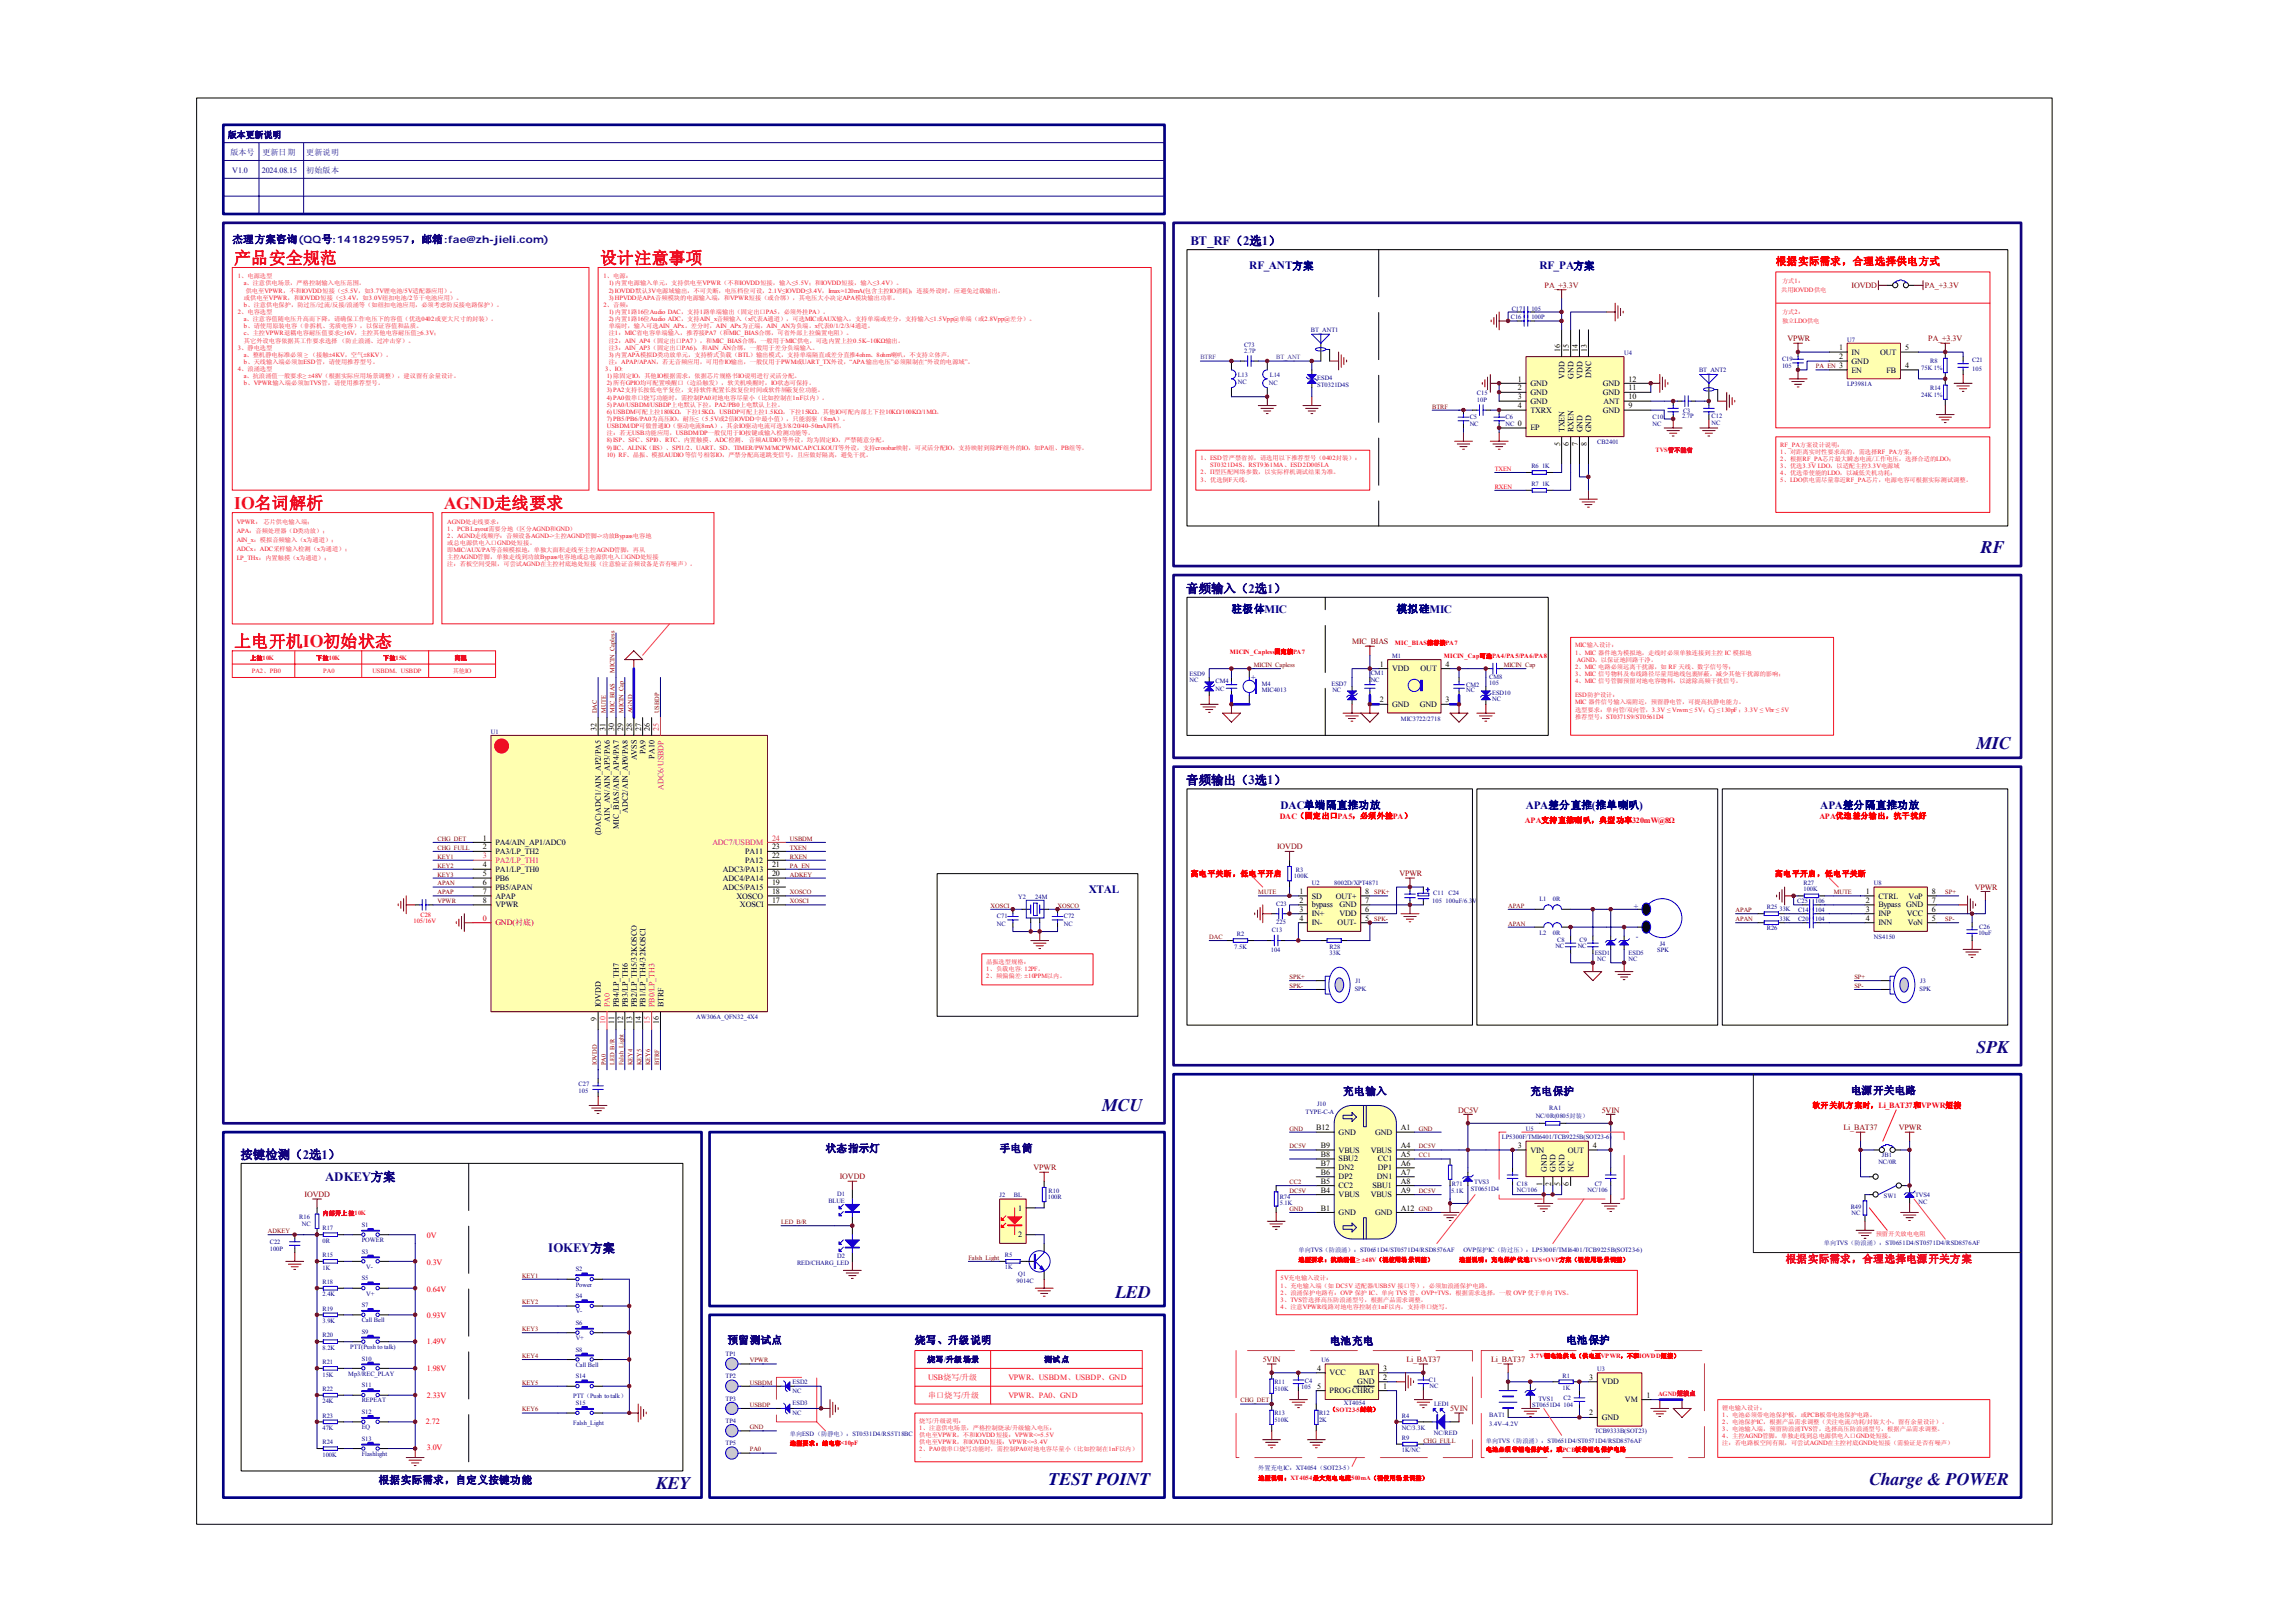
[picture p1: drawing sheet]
<svg xmlns="http://www.w3.org/2000/svg" width="297mm" height="210mm" viewBox="0 0 297 210" stroke-linecap="round" stroke-linejoin="round" font-family="sans-serif">
<defs><g id="words">
<g font-size="2.3" fill="#ee0e22">
<text x="30.3" y="65.8">IO名词解析</text>
<text x="57.4" y="65.8">AGND走线要求</text>
</g>
<g font-size="2.3" fill="#11037e">
<text x="256.3" y="71.6">RF</text>
<text x="255.7" y="97">MIC</text>
<text x="255.7" y="136.2">SPK</text>
<text x="142.6" y="143.7">MCU</text>
<text x="144.3" y="167.9">LED</text>
<text x="84.9" y="192.7">KEY</text>
<text x="241.8" y="192.1">Charge &amp; POWER</text>
</g>
<text font-size="2.3" fill="#000080" x="135.7" y="192.1">TEST POINT</text>
<g font-size="2.2" fill="#ee0e22">
<text x="30.3" y="34.1">产品安全规范</text>
<text x="77.6" y="34.1">设计注意事项</text>
<text x="30.3" y="83.7">上电开机IO初始状态</text>
</g>
<g font-size="1.7" fill="#11037e">
<text x="154" y="31.7">BT_RF（2选1）</text>
<text x="42.1" y="152.8">ADKEY方案</text>
<text x="70.9" y="162">IOKEY方案</text>
</g>
<g font-size="1.6" fill="#11037e">
<text x="153.4" y="76.7">音频输入（2选1）</text>
<text x="153.4" y="101.5">音频输出（3选1）</text>
<text x="31.1" y="149.9">按键检测（2选1）</text>
</g>
<g font-size="1.5" fill="#000080">
<text x="161.6" y="34.9">RF_ANT方案</text>
<text x="199.2" y="34.9">RF_PA方案</text>
<text x="165.7" y="104.6">DAC单端隔直推功放</text>
<text x="197.4" y="104.6">APA差分直推(推单喇叭)</text>
<text x="235.5" y="104.6">APA差分隔直推功放</text>
<text x="140.9" y="115.6">XTAL</text>
</g>
<g font-size="1.4" fill="#11037e">
<text x="30.1" y="31.4">杰理方案咨询(QQ号:1418295957，邮箱:fae@zh-jieli.com)</text>
<text x="173.8" y="141.6">充电输入</text>
<text x="198" y="141.6">充电保护</text>
<text x="239.4" y="141.5">电源开关电路</text>
<text x="106.8" y="149">状态指示灯</text>
<text x="129.3" y="149">手电筒</text>
<text x="94.1" y="173.8">预留测试点</text>
<text x="118.4" y="173.8">烧写、升级说明</text>
<text x="172" y="173.9">电池充电</text>
<text x="49" y="191.9">根据实际需求，自定义按键功能</text>
</g>
<text font-size="1.4" fill="#f00" x="229.7" y="34.3">根据实际需求，合理选择供电方式</text>
<g font-size="1.4" fill="#000080">
<text x="159.3" y="79.2">驻极体MIC</text>
<text x="180.7" y="79.2">模拟硅MIC</text>
<text x="202.6" y="173.8">电池保护</text>
</g>
<text font-size="1.4" fill="#ee0e22" x="231" y="163.3">根据实际需求，合理选择电源开关方案</text>
<text font-size="1.2" fill="#11037e" x="29.5" y="17.8">版本更新说明</text>
<g font-size="1" fill="#11037e">
<text x="29.8" y="20.1">版本号</text>
<text x="30.1" y="22.4">V1.0</text>
<text x="33.9" y="22.4">2024.08.15</text>
<text x="34" y="20.1">更新日期</text>
<text x="39.6" y="20.1">更新说明</text>
<text x="39.6" y="22.4">初始版本</text>
<text x="120" y="176.2">烧写/升级场景</text>
<text x="135.1" y="176.2">测试点</text>
</g>
<g font-size="1" fill="#800000">
<text x="199.8" y="37.2">PA_+3.3V</text>
<text x="239.5" y="37.2">IOVDD</text>
<text x="249" y="37.2">PA_+3.3V</text>
<text x="231.2" y="44.2">VPWR</text>
<text x="249.5" y="44.2">PA_+3.3V</text>
<text x="174.9" y="83.4">MIC_BIAS</text>
<text x="165.2" y="109.9">IOVDD</text>
<text x="181" y="113.4">VPWR</text>
<text x="255.5" y="115.1">VPWR</text>
<text x="188.6" y="143.9">DC5V</text>
<text x="207.2" y="143.9">5VIN</text>
<text x="238.5" y="146.2">Li_BAT37</text>
<text x="245.7" y="146.2">VPWR</text>
<text x="39.4" y="154.9">IOVDD</text>
<text x="108.6" y="152.6">IOVDD</text>
<text x="133.7" y="151.4">VPWR</text>
<text x="163.4" y="176.2">5VIN</text>
<text x="181.9" y="176.2">Li_BAT37</text>
<text x="192.9" y="176.2">Li_BAT37</text>
<text x="187.6" y="182.6">5VIN</text>
</g>
<g font-size="1">
<text x="201.8" y="45.6" transform="rotate(-90 201.8 45.6)">16</text>
<text x="203" y="45.6" transform="rotate(-90 203 45.6)">15</text>
<text x="204.1" y="45.6" transform="rotate(-90 204.1 45.6)">14</text>
<text x="205.3" y="45.6" transform="rotate(-90 205.3 45.6)">13</text>
<text x="237.9" y="45.3">1</text>
<text x="237.9" y="46.5">2</text>
<text x="237.9" y="47.6">3</text>
<text x="239.5" y="45.9">IN</text>
<text x="239.5" y="47.1">GND</text>
<text x="243.2" y="45.9">OUT</text>
<text x="246.5" y="47.6">4</text>
<text x="246.5" y="45.3">5</text>
<text x="196.4" y="49.4">1</text>
<text x="196.4" y="50.5">2</text>
<text x="196.4" y="51.7">3</text>
<text x="196.4" y="52.8">4</text>
<text x="198" y="49.9">GND</text>
<text x="198" y="51.1">GND</text>
<text x="198" y="52.2">GND</text>
<text x="198" y="53.4">TXRX</text>
<text x="202.4" y="49" transform="rotate(-90 202.4 49)">VDD</text>
<text x="203.6" y="49" transform="rotate(-90 203.6 49)">GND</text>
<text x="204.7" y="49" transform="rotate(-90 204.7 49)">VDD</text>
<text x="205.9" y="48.9" transform="rotate(-90 205.9 48.9)">DNC</text>
<text x="207.3" y="53.4">GND</text>
<text x="207.3" y="51.1">GND</text>
<text x="207.3" y="49.9">GND</text>
<text x="207.5" y="52.2">ANT</text>
<text x="210.7" y="51.7">10</text>
<text x="210.7" y="52.8">9</text>
<text x="210.7" y="50.5">11</text>
<text x="210.7" y="49.4">12</text>
<text x="239.5" y="48.2">EN</text>
<text x="244" y="48.2">FB</text>
<text x="196.4" y="55.1">0</text>
<text x="198" y="55.7">EP</text>
<text x="201.8" y="57.7" transform="rotate(-90 201.8 57.7)">5</text>
<text x="202.4" y="55.9" transform="rotate(-90 202.4 55.9)">TXEN</text>
<text x="203" y="57.7" transform="rotate(-90 203 57.7)">6</text>
<text x="203.6" y="55.9" transform="rotate(-90 203.6 55.9)">RXEN</text>
<text x="204.1" y="57.7" transform="rotate(-90 204.1 57.7)">7</text>
<text x="204.7" y="55.9" transform="rotate(-90 204.7 55.9)">GND</text>
<text x="205.3" y="57.7" transform="rotate(-90 205.3 57.7)">8</text>
<text x="205.9" y="55.9" transform="rotate(-90 205.9 55.9)">GND</text>
<text x="178.5" y="86.3">1</text>
<text x="180.1" y="86.8">VDD</text>
<text x="183.8" y="86.8">OUT</text>
<text x="187" y="86.3">4</text>
<text x="77.2" y="94.6" transform="rotate(-90 77.2 94.6)">32</text>
<text x="78.3" y="94.6" transform="rotate(-90 78.3 94.6)">31</text>
<text x="79.5" y="94.6" transform="rotate(-90 79.5 94.6)">30</text>
<text x="80.6" y="94.6" transform="rotate(-90 80.6 94.6)">29</text>
<text x="81.8" y="94.6" transform="rotate(-90 81.8 94.6)">28</text>
<text x="82.9" y="94.6" transform="rotate(-90 82.9 94.6)">27</text>
<text x="84.1" y="94.6" transform="rotate(-90 84.1 94.6)">26</text>
<text x="178.5" y="90.9">2</text>
<text x="180.1" y="91.4">GND</text>
<text x="183.7" y="91.4">GND</text>
<text x="187" y="90.9">3</text>
<text x="82.4" y="98.4" transform="rotate(-90 82.4 98.4)">AVSS</text>
<text x="83.5" y="97.6" transform="rotate(-90 83.5 97.6)">PA9</text>
<text x="84.7" y="98.1" transform="rotate(-90 84.7 98.1)">PA10</text>
<text x="78.9" y="106.3" transform="rotate(-90 78.9 106.3)">AIN_AN/AIN_AP3/PA6</text>
<text x="80" y="107.3" transform="rotate(-90 80 107.3)">MIC_BIAS/AIN_AP4/PA7</text>
<text x="81.2" y="105.2" transform="rotate(-90 81.2 105.2)">ADC2/AIN_AP0/PA8</text>
<text x="62.5" y="108.8">1</text>
<text x="62.5" y="109.9">2</text>
<text x="62.5" y="112.2">4</text>
<text x="62.5" y="113.4">5</text>
<text x="64.1" y="109.3">PA4/AIN_AP1/ADC0</text>
<text x="64.1" y="110.5">PA3/LP_TH2</text>
<text x="64.1" y="112.8">PA1/LP_TH0</text>
<text x="64.1" y="113.9">PB6</text>
<text x="77.7" y="108.1" transform="rotate(-90 77.7 108.1)">(DAC)ADC1/AIN_AP2/PA5</text>
<text x="93.5" y="113.9">ADC4/PA14</text>
<text x="93.5" y="112.8">ADC3/PA13</text>
<text x="96.4" y="110.5">PA11</text>
<text x="96.4" y="111.6">PA12</text>
<text x="99.9" y="109.9">23</text>
<text x="99.9" y="111.1">22</text>
<text x="99.9" y="113.4">20</text>
<text x="99.9" y="112.2">21</text>
<text x="62.5" y="116.8">8</text>
<text x="62.5" y="115.7">7</text>
<text x="62.5" y="114.5">6</text>
<text x="64.1" y="117.4">VPWR</text>
<text x="64.1" y="116.2">APAP</text>
<text x="64.1" y="115.1">PB5/APAN</text>
<text x="93.5" y="115.1">ADC5/PA15</text>
<text x="95.3" y="116.2">XOSCO</text>
<text x="95.7" y="117.4">XOSCI</text>
<text x="99.9" y="115.7">18</text>
<text x="99.9" y="116.8">17</text>
<text x="99.9" y="114.5">19</text>
<text x="168.1" y="115.7">1</text>
<text x="168.1" y="116.8">2</text>
<text x="168.1" y="118">3</text>
<text x="168.1" y="119.1">4</text>
<text x="169.7" y="116.2">SD</text>
<text x="169.7" y="117.4">bypass</text>
<text x="169.7" y="118.6">IN+</text>
<text x="169.7" y="119.7">IN-</text>
<text x="172.8" y="116.2">OUT+</text>
<text x="173.1" y="119.7">OUT-</text>
<text x="173.3" y="118.6">VDD</text>
<text x="173.3" y="117.4">GND</text>
<text x="176.6" y="119.1">5</text>
<text x="176.6" y="115.7">8</text>
<text x="176.6" y="118">6</text>
<text x="176.6" y="116.8">7</text>
<text x="241.4" y="115.7">1</text>
<text x="241.4" y="116.8">2</text>
<text x="241.4" y="118">3</text>
<text x="241.4" y="119.1">4</text>
<text x="243" y="116.2">CTRL</text>
<text x="243" y="117.4">Bypass GND</text>
<text x="243" y="118.6">INP</text>
<text x="243" y="119.7">INN</text>
<text x="246.7" y="118.6">VCC</text>
<text x="246.8" y="119.7">VoN</text>
<text x="246.9" y="116.2">VoP</text>
<text x="249.9" y="119.1">5</text>
<text x="249.9" y="115.7">8</text>
<text x="249.9" y="116.8">7</text>
<text x="249.9" y="118">6</text>
<text x="77.7" y="130.3" transform="rotate(-90 77.7 130.3)">IOVDD</text>
<text x="80" y="130.3" transform="rotate(-90 80 130.3)">PB4/LP_TH7</text>
<text x="81.2" y="130.3" transform="rotate(-90 81.2 130.3)">PB3/LP_TH6</text>
<text x="82.4" y="130.3" transform="rotate(-90 82.4 130.3)">PB2/LP_TH5/32KOSCO</text>
<text x="83.5" y="130.3" transform="rotate(-90 83.5 130.3)">PB1/LP_TH4/32KOSCI</text>
<text x="85.8" y="130.3" transform="rotate(-90 85.8 130.3)">BTRF</text>
<text x="77.2" y="132.1" transform="rotate(-90 77.2 132.1)">9</text>
<text x="79.5" y="132.5" transform="rotate(-90 79.5 132.5)">11</text>
<text x="80.6" y="132.5" transform="rotate(-90 80.6 132.5)">12</text>
<text x="81.8" y="132.5" transform="rotate(-90 81.8 132.5)">13</text>
<text x="82.9" y="132.5" transform="rotate(-90 82.9 132.5)">14</text>
<text x="85.3" y="132.5" transform="rotate(-90 85.3 132.5)">16</text>
<text x="170.3" y="146.2">B12</text>
<text x="170.9" y="148.5">B9</text>
<text x="170.9" y="149.7">B8</text>
<text x="173.2" y="146.8">GND</text>
<text x="173.2" y="149.1">VBUS</text>
<text x="177.3" y="149.1">VBUS</text>
<text x="177.9" y="146.8">GND</text>
<text x="181.2" y="148.5">A4</text>
<text x="181.2" y="149.7">A5</text>
<text x="181.2" y="146.2">A1</text>
<text x="196.4" y="148.5">3</text>
<text x="198" y="149.1">VIN</text>
<text x="202.8" y="149.1">OUT</text>
<text x="206.1" y="148.5">4</text>
<text x="170.9" y="150.9">B7</text>
<text x="170.9" y="152">B6</text>
<text x="170.9" y="153.2">B5</text>
<text x="170.9" y="154.3">B4</text>
<text x="173.2" y="150.3">SBU2</text>
<text x="173.2" y="151.4">DN2</text>
<text x="173.2" y="152.6">DP2</text>
<text x="173.2" y="153.7">CC2</text>
<text x="173.2" y="154.9">VBUS</text>
<text x="177.3" y="154.9">VBUS</text>
<text x="177.6" y="153.7">SBU1</text>
<text x="178.1" y="152.6">DN1</text>
<text x="178.3" y="151.4">DP1</text>
<text x="178.3" y="150.3">CC1</text>
<text x="181.2" y="154.3">A9</text>
<text x="181.2" y="152">A7</text>
<text x="181.2" y="150.9">A6</text>
<text x="181.2" y="153.2">A8</text>
<text x="199.5" y="153.4" transform="rotate(-90 199.5 153.4)">1</text>
<text x="200.1" y="151.7" transform="rotate(-90 200.1 151.7)">GND</text>
<text x="200.7" y="153.4" transform="rotate(-90 200.7 153.4)">2</text>
<text x="201.2" y="151.7" transform="rotate(-90 201.2 151.7)">GND</text>
<text x="201.8" y="153.4" transform="rotate(-90 201.8 153.4)">5</text>
<text x="202.4" y="151.7" transform="rotate(-90 202.4 151.7)">GND</text>
<text x="203" y="153.4" transform="rotate(-90 203 153.4)">6</text>
<text x="203.6" y="151.7" transform="rotate(-90 203.6 151.7)">NC</text>
<text x="131.7" y="156.6">1</text>
<text x="131.7" y="160.1">2</text>
<text x="170.9" y="156.6">B1</text>
<text x="173.2" y="157.2">GND</text>
<text x="177.9" y="157.2">GND</text>
<text x="181.2" y="156.6">A12</text>
<text x="170.4" y="177.4">4</text>
<text x="170.4" y="179.7">5</text>
<text x="172" y="177.9">VCC</text>
<text x="175.6" y="179.1">GND</text>
<text x="175.8" y="177.9">BAT</text>
<text x="178.9" y="177.4">3</text>
<text x="178.9" y="178.5">2</text>
<text x="178.9" y="179.7">1</text>
<text x="205.6" y="178.5">3</text>
<text x="207.2" y="179.1">VDD</text>
<text x="172" y="180.3">PROGCHRG</text>
<text x="205.6" y="183.1">2</text>
<text x="207.2" y="183.7">GND</text>
<text x="210.2" y="181.4">VM</text>
<text x="213" y="180.8">1</text>
</g>
<text font-size="1" fill="#000080" x="161.9" y="88">+</text>
<g font-size="1" fill="#c5008f">
<text x="85.3" y="94.6" transform="rotate(-90 85.3 94.6)">25</text>
<text x="85.8" y="102.2" transform="rotate(-90 85.8 102.2)">ADC6/USBDP</text>
<text x="62.5" y="111.1">3</text>
<text x="64.1" y="111.6">PA2/LP_TH1</text>
<text x="92.2" y="109.3">ADC7/USBDM</text>
<text x="99.9" y="108.8">24</text>
<text x="84.7" y="130.3" transform="rotate(-90 84.7 130.3)">PB0/LP_TH3</text>
<text x="84.1" y="132.5" transform="rotate(-90 84.1 132.5)">15</text>
</g>
<g font-size="1" fill="#f00">
<text x="165.6" y="105.9">DAC（固定出口PA5，必须外挂PA）</text>
<text x="197.3" y="106.5">APA支持直推喇叭，典型功率320mW@8Ω</text>
<text x="235.4" y="105.9">APA优选差分输出，抗干扰好</text>
<text x="154" y="113.4">高电平关断，低电平开启</text>
<text x="229.6" y="113.4">高电平开启，低电平关断</text>
<text x="234.5" y="143.4">软开关机方案时，Li_BAT37和VPWR短接</text>
<text x="55.2" y="160.2">0V</text>
<text x="55.2" y="163.6">0.3V</text>
<text x="55.2" y="167.1">0.64V</text>
<text x="55.2" y="170.6">0.93V</text>
<text x="55.2" y="173.9">1.49V</text>
<text x="55.2" y="177.4">1.98V</text>
<text x="55.1" y="184.2">2.72</text>
<text x="55.2" y="180.8">2.33V</text>
<text x="55.2" y="187.6">3.0V</text>
</g>
<g font-size="1" fill="#bf0000">
<text x="62.5" y="119.1">0</text>
<text x="64.1" y="119.7">GND(衬底)</text>
</g>
<g font-size="1" fill="#00f">
<text x="211.4" y="117.6">+</text>
<text x="211.6" y="121.4">-</text>
</g>
<g font-size="1" fill="#da2467">
<text x="78.9" y="130.3" transform="rotate(-90 78.9 130.3)">PA0</text>
<text x="78.3" y="132.5" transform="rotate(-90 78.3 132.5)">10</text>
</g>
<g font-size="1" fill="#ee0e22">
<text x="120.1" y="178.5">USB烧写/升级</text>
<text x="130.5" y="178.5">VPWR、USBDM、USBDP、GND</text>
<text x="120.1" y="180.8">串口烧写/升级</text>
<text x="130.5" y="180.8">VPWR、PA0、GND</text>
</g>
<g font-size=".8" fill="#ee0e22">
<text x="30.8" y="36">1、电源选型</text>
<text x="30.8" y="40.6">2、电容选型</text>
<text x="31.6" y="38.8">或供电至VPWR，和IOVDD短接（≤3.4V，如3.0V纽扣电池/2节干电池应用）。</text>
<text x="31.6" y="39.7">b、注意供电保护，防过压/过流/反接/浪涌等（如纽扣电池应用，必须考虑防反接电路保护）。</text>
<text x="31.6" y="41.6">a、注意容值随电压升高而下降，请确保工作电压下的容值（优选0402或更大尺寸的封装）。</text>
<text x="31.6" y="36.9">a、注意供电场景，严格控制输入电压范围。</text>
<text x="31.8" y="37.9">供电至VPWR，不和IOVDD短接（≤5.5V，如3.7V锂电池/5V适配器应用），</text>
<text x="78.1" y="36">1、电源：</text>
<text x="78.1" y="39.7">2、音频：</text>
<text x="78.8" y="36.9">1) 内置电源输入单元，支持供电至VPWR（不和IOVDD短接，输入≤5.5V；和IOVDD短接，输入≤3.4V）。</text>
<text x="78.8" y="37.9">2) IOVDD默认3V电源域输出，不可关断，电压档位可设，2.1V≤IOVDD≤3.4V，Imax≈120mA(包含主控IO消耗)；连接外设时，应避免过载输出。</text>
<text x="78.8" y="38.8">3) HPVDD是APA音频模块的电源输入端，和VPWR短接（或合绑），其电压大小决定APA模块输出功率。</text>
<text x="78.8" y="40.6">1) 内置1路16位Audio DAC，支持1路单端输出（固定出口PA5，必须外挂PA）。</text>
<text x="78.8" y="41.6">2) 内置1路16位Audio ADC，支持AIN_x音频输入（x代表A通道），可选MIC或AUX输入，支持单端或差分，支持输入≤1.5Vpp@单端（或2.8Vpp@差分）。</text>
<text x="230.4" y="37.7">共用IOVDD供电</text>
<text x="230.5" y="41.8">独立LDO供电</text>
<text x="230.5" y="40.6">方式2：</text>
<text x="230.5" y="36.6">方式1：</text>
<text x="30.8" y="45.2">3、静电选型</text>
<text x="31.6" y="44.3">其它外设电容依据其工作要求选择 （防止浪涌、过冲击穿）。</text>
<text x="31.6" y="42.5">b、请使用原装电容（非拆机、劣质电容），以保证容值和品质。</text>
<text x="31.6" y="43.4">c、主控VPWR退耦电容耐压值要求≥16V，主控其他电容耐压值≥6.3V；</text>
<text x="31.6" y="46.2">a、整机静电标准必须 ≥ （接触±4KV，空气±8KV）。</text>
<text x="31.6" y="47.1">b、天线输入端必须加ESD管，请使用推荐型号。</text>
<text x="78.8" y="42.5">单端时，输入可选AIN_APx。差分时，AIN_APx为正端，AIN_AN为负端。x代表0/1/2/3/4通道。</text>
<text x="78.8" y="43.4">注1：MIC省电容单端输入，推荐接PA7（和MIC_BIAS合绑，可省外部上拉偏置电阻）。</text>
<text x="78.8" y="44.3">注2：AIN_AP4（固定出口PA7），和MIC_BIAS合绑，一般用于MIC供电，可选内置上拉0.5K~10KΩ输出。</text>
<text x="78.8" y="45.2">注3：AIN_AP3（固定出口PA6)，和AIN_AN合绑，一般用于差分负端输入。</text>
<text x="78.8" y="47.1">注：APAP/APAN，若无音频应用，可用作IO输出，一般仅用于PWM或UART_TX外设，“APA输出电压”必须限制在“外设的电源域”。</text>
<text x="78.8" y="46.2">3) 内置APA模拟D类功放单元，支持桥式负载（BTL）输出模式，支持单端隔直或差分直推4ohm、8ohm喇叭，不支持立体声。</text>
<text x="30.8" y="48">4、浪涌选型</text>
<text x="31.6" y="48.9">a、抗浪涌值一般要求≥ ±48V（根据实际应用场景调整），建议留有余量设计。</text>
<text x="31.6" y="49.8">b、VPWR输入端必须加TVS管，请使用推荐型号。</text>
<text x="78.3" y="48">3、IO:</text>
<text x="78.5" y="49.8">2) 所有GPIO均可配置唤醒口（边沿触发），软关机唤醒时，IO状态可保持。</text>
<text x="78.5" y="50.8">3) PA2支持长按低电平复位，支持软件配置长按复位时间或软件屏蔽复位功能。</text>
<text x="78.5" y="51.7">4) PA0做串口烧写功能时，需控制PA0对地电容尽量小（比如控制在1nF以内）。</text>
<text x="78.5" y="52.6">5) PA0/USBDM/USBDP上电默认下拉，PA2/PB0上电默认上拉。</text>
<text x="78.5" y="53.6">6) USBDM可配上拉180KΩ，下拉15KΩ，USBDP可配上拉1.5KΩ，下拉15KΩ。其他IO可配内部上下拉10KΩ/100KΩ/1MΩ。</text>
<text x="78.5" y="48.9">1) 除固定IO，其他IO根据需求，依据芯片规格书IO说明进行灵活分配。</text>
<text x="78.5" y="56.3">注：若无USB功能应用，USBDM/DP一般仅用于IO按键或输入检测功能等。</text>
<text x="78.5" y="54.5">7) PB5/PB6/PA0为高压IO，耐压≤（5.5V或2倍IOVDD中最小值），只能弱驱（8mA）。</text>
<text x="78.5" y="55.4">USBDM/DP可做普通IO（驱动电流8mA），其余IO驱动电流可选3/8/20/40~50mA四档。</text>
<text x="78.5" y="57.2">8) ISP、SFC、SPI0、RTC、内置触摸、ADC检测、 音频AUDIO等外设，均为固定IO，严禁随意分配。</text>
<text x="78.5" y="58.2">9) IIC、ALINK（IIS）、SPI1/2、UART、SD、TIMER/PWM/MCPWM/CAP/CLKOUT等外设，支持crossbar映射，可灵活分配IO，支持映射到除PF组外的IO，如PA组、PB组等。</text>
<text x="78.5" y="59.1">10) RF、晶振、模拟AUDIO等信号相邻IO，严禁分配高速跳变信号，且应做好隔离，避免干扰。</text>
<text x="155.3" y="59.5">1、ESD管严禁省掉，请选用以下推荐型号（0402封装）：</text>
<text x="214.2" y="58.5">TVS管不能省</text>
<text x="230.3" y="57.8">RF_PA方案设计说明：</text>
<text x="230.3" y="58.7">1、对距离实时性要求高的，需选择RF_PA方案；</text>
<text x="230.3" y="59.6">2、根据RF_PA芯片最大瞬态电流/工作电压，选择合适的LDO；</text>
<text x="155.3" y="62.3">3、优选倒F天线。</text>
<text x="155.3" y="61.4">2、Π型匹配网络参数，以实际样机调试结果为准。</text>
<text x="156.6" y="60.5">ST0321D4S、RST9361MA、ESD2D005LA</text>
<text x="230.3" y="60.6">3、优选3.3V LDO，以适配主控3.3V电源域</text>
<text x="230.3" y="61.5">4、优选带使能的LDO，以减低关机功耗；</text>
<text x="230.3" y="62.4">5、LDO供电需尽量靠近RF_PA芯片，电源电容可根据实际测试调整。</text>
<text x="30.6" y="71.3">ADCx：ADC采样输入检测（x为通道）；</text>
<text x="30.6" y="70.1">AIN_x：模拟音频输入（x为通道）；</text>
<text x="30.6" y="67.8">VPWR： 芯片供电输入端；</text>
<text x="30.6" y="69">APA：音频处理器（D类功放）；</text>
<text x="57.9" y="70.5">或总电源供电入口GND处短接。</text>
<text x="57.9" y="71.4">即MIC/AUX/PA等音频模拟地，单独大面积走线至主控AGND管脚，再从</text>
<text x="57.9" y="67.7">AGND处走线要求：</text>
<text x="57.9" y="68.6">1、PCB Layout需要分地（区分AGND和GND）</text>
<text x="57.9" y="69.6">2、AGND走线顺序：音频设备AGND-&gt;主控AGND管脚-&gt;功放Bypass电容地</text>
<text x="30.6" y="72.5">LP_THx：内置触摸（x为通道）；</text>
<text x="57.9" y="73.3">注：若板空间受限，可尝试AGND在主控衬底地处短接（注意验证音频设备是否有噪声）。</text>
<text x="57.9" y="72.3">主控AGND管脚，单独走线到功放Bypass电容地或总电源供电入口GND处短接</text>
<text x="203.8" y="83.8">MIC输入设计：</text>
<text x="32.4" y="85.4">上拉10K</text>
<text x="32.6" y="87.1">PA2、PB0</text>
<text x="40.9" y="85.4">下拉10K</text>
<text x="41.8" y="87.1">PA0</text>
<text x="48.2" y="87.1">USBDM、USBDP</text>
<text x="49.5" y="85.4">下拉15K</text>
<text x="58.6" y="87.1">其他IO</text>
<text x="58.8" y="85.4">高阻</text>
<text x="203.8" y="84.7">1、MIC 器件地为模拟地，走线时必须单独连接到主控 IC 模拟地</text>
<text x="203.8" y="86.5">2、MIC 电路必须远离干扰源，如 RF 天线、数字信号等；</text>
<text x="203.8" y="87.5">3、MIC 信号物料及布线路径尽量用地线包裹屏蔽，减少其他干扰源的影响；</text>
<text x="203.8" y="88.4">4、MIC 信号管脚预留对地电容物料，以滤除高频干扰信号。</text>
<text x="204" y="85.6">AGND，以保证地回路干净。</text>
<text x="203.8" y="90.2">ESD防护设计：</text>
<text x="203.8" y="91.1">MIC 器件信号输入端附近，预留静电管，可提高抗静电能力。</text>
<text x="203.8" y="92.1">选型要求：单向管/双向管，3.3V ≤ Vrwm ≤ 5V；Cj ≤130pF；3.3V ≤ Vbr ≤ 5V</text>
<text x="203.8" y="93">推荐型号：ST0371S9/ST0561D4</text>
<text x="127.6" y="124.7">晶振选型规格：</text>
<text x="127.6" y="125.6">1、负载电容: 12PF。</text>
<text x="127.6" y="126.6">2、频偏偏差: ±10PPM以内。</text>
<text x="41.7" y="157.2">内部开上拉10K</text>
<text x="165.7" y="165.7">5V充电输入设计：</text>
<text x="165.7" y="166.6">1、充电输入端（如 DC5V 适配器/USB5V 接口等），必须加浪涌保护电路。</text>
<text x="165.7" y="167.5">2、浪涌保护电路有：OVP 保护 IC、单向 TVS 管、OVP+TVS，根据需求选择，一般 OVP 优于单向 TVS。</text>
<text x="165.7" y="168.4">3、TVS管选择高压防浪涌型号，根据产品需求调整。</text>
<text x="165.7" y="169.3">4、注意VPWR线路对地电容控制在1nF以内，支持串口烧写。</text>
<text x="118.9" y="185.9">供电至VPWR，不和IOVDD短接：VPWR&lt;=5.5V</text>
<text x="118.9" y="184.1">烧写/升级说明：</text>
<text x="118.9" y="185">1、注意供电场景，严格控制烧录/升级输入电压：</text>
<text x="214.5" y="180.6">AGND短接点</text>
<text x="222.8" y="182.4">锂电输入设计：</text>
<text x="222.8" y="183.3">1、电池必须带电池保护板，或PCB板带电池保护电路。</text>
<text x="222.8" y="184.2">2、电池保护IC，根据产品需求调整（关注电流/功耗/封装大小，留有余量设计）。</text>
<text x="222.8" y="185.1">3、电池输入端，预留防浪涌TVS管，选择高压防浪涌型号，根据产品需求调整。</text>
<text x="118.9" y="186.9">供电至VPWR，和IOVDD短接：VPWR&lt;=3.4V</text>
<text x="118.9" y="187.8">2、PA0做串口烧写功能时，需控制PA0对地电容尽量小（比如控制在1nF以内）</text>
<text x="222.8" y="187">注：若电路板空间有限，可尝试AGND在主控衬底GND处短接（需验证是否有噪声）</text>
<text x="222.8" y="186.1">4、主控AGND管脚，单独走线到总电源供电入口GND处短接。</text>
</g>
<g font-size=".8" fill="#000080">
<text x="195.4" y="41.3">C16</text>
<text x="195.6" y="40.2">C17</text>
<text x="198.1" y="40.2">105</text>
<text x="198.1" y="41.3">100P</text>
<text x="160.9" y="44.9">C73</text>
<text x="169.6" y="42.9">BT_ANT1</text>
<text x="210.1" y="45.9">U4</text>
<text x="230.5" y="46.7">C19</text>
<text x="230.5" y="47.7">105</text>
<text x="239" y="44.2">U7</text>
<text x="248.6" y="47.9">75K 1%</text>
<text x="249.7" y="47">R8</text>
<text x="255.1" y="46.9">C21</text>
<text x="160.1" y="48.8">L13</text>
<text x="160.1" y="49.7">NC</text>
<text x="164.2" y="49.8">NC</text>
<text x="164.3" y="48.8">L14</text>
<text x="170.4" y="49.2">ESD4</text>
<text x="170.4" y="50.1">ST0321D4S</text>
<text x="191.1" y="51.1">C15</text>
<text x="191.1" y="52">10P</text>
<text x="217.7" y="53.4">C3</text>
<text x="219.8" y="48.1">BT_ANT2</text>
<text x="239" y="50">LP3981A</text>
<text x="248.6" y="51.4">24K 1%</text>
<text x="249.7" y="50.4">R14</text>
<text x="255.1" y="48">105</text>
<text x="190.1" y="54.2">C5</text>
<text x="190.1" y="55.2">NC</text>
<text x="194.8" y="54.2">C6</text>
<text x="194.8" y="55.2">NC</text>
<text x="206.6" y="57.5">CB2401</text>
<text x="213.8" y="54.2">C10</text>
<text x="213.8" y="55.2">NC</text>
<text x="217.6" y="54.1">2.7P</text>
<text x="221.4" y="54.1">C12</text>
<text x="221.4" y="54.9">NC</text>
<text x="198.1" y="60.6">R6 1K</text>
<text x="198.1" y="62.9">R7 1K</text>
<text x="153.9" y="87.5">ESD9</text>
<text x="153.9" y="88.3">NC</text>
<text x="157.2" y="88.4">CM4</text>
<text x="157.2" y="89.4">NC</text>
<text x="163.3" y="88.7">M4</text>
<text x="163.3" y="89.5">MIC4013</text>
<text x="172.3" y="88.7">ESD7</text>
<text x="172.4" y="89.5">NC</text>
<text x="177.3" y="87.3">CM1</text>
<text x="177.3" y="88.3">NC</text>
<text x="180.1" y="85.2">M1</text>
<text x="189.7" y="88.8">CM2</text>
<text x="189.7" y="89.5">NC</text>
<text x="192.7" y="87.8">CM8</text>
<text x="192.7" y="88.6">105</text>
<text x="193" y="89.9">ESD10</text>
<text x="63.5" y="95">U1</text>
<text x="181.2" y="93.2">MIC3722/2718</text>
<text x="193" y="90.7">NC</text>
<text x="167.4" y="113.6">100K</text>
<text x="167.6" y="112.8">R3</text>
<text x="129" y="118.8">C71</text>
<text x="129" y="119.7">NC</text>
<text x="131.7" y="116.3">Y2</text>
<text x="133.9" y="116.3">24M</text>
<text x="137.6" y="118.8">C72</text>
<text x="137.6" y="119.7">NC</text>
<text x="165.1" y="117.2">C23</text>
<text x="165.1" y="119.5">225</text>
<text x="169.7" y="114.6">U2</text>
<text x="172.6" y="114.6">8002D/XPT4871</text>
<text x="185.3" y="116.9">105</text>
<text x="185.4" y="115.8">C11 C24</text>
<text x="187" y="116.9">100uF/6.3V</text>
<text x="199.2" y="116.6">L1</text>
<text x="200.9" y="116.6">0R</text>
<text x="228.6" y="117.7">R25</text>
<text x="230.2" y="117.9">33K</text>
<text x="230.2" y="119.2">33K</text>
<text x="232.5" y="116.9">C25</text>
<text x="232.6" y="118">C14</text>
<text x="232.6" y="119.2">C20</text>
<text x="233.3" y="114.4">R27</text>
<text x="233.3" y="115.3">100K</text>
<text x="234.8" y="116.9">106</text>
<text x="234.8" y="118">104</text>
<text x="234.8" y="119.2">104</text>
<text x="242.4" y="114.6">U8</text>
<text x="159.7" y="122.7">7.5K</text>
<text x="160" y="121.1">R2</text>
<text x="164.4" y="123.2">104</text>
<text x="164.5" y="120.5">C13</text>
<text x="172" y="122.7">R28</text>
<text x="172" y="123.5">33K</text>
<text x="199.2" y="120.9">L2</text>
<text x="200.9" y="120.9">0R</text>
<text x="201.2" y="122.6">NC</text>
<text x="201.5" y="121.8">C8</text>
<text x="204.1" y="122.6">NC</text>
<text x="204.3" y="121.8">C9</text>
<text x="206.3" y="123.5">ESD1</text>
<text x="206.6" y="124.4">NC</text>
<text x="210.7" y="123.5">ESD5</text>
<text x="210.7" y="124.4">NC</text>
<text x="214.4" y="123.2">SPK</text>
<text x="214.7" y="122.4">J4</text>
<text x="228.6" y="120.3">R26</text>
<text x="242.4" y="121.5">NS4150</text>
<text x="255.9" y="121">10uF</text>
<text x="256" y="120.2">C26</text>
<text x="90.1" y="131.8">AW306A_QFN32_4X4</text>
<text x="175.3" y="128.2">SPK</text>
<text x="175.4" y="127.2">J1</text>
<text x="248.3" y="128.2">SPK</text>
<text x="248.4" y="127.2">J3</text>
<text x="74.8" y="140.5">C27</text>
<text x="74.8" y="141.4">105</text>
<text x="170.4" y="143">J10</text>
<text x="200.4" y="143.6">RA1</text>
<text x="168.9" y="144.2">TYPE-C-A</text>
<text x="194.3" y="147.3">LP5300F/TMI6401/TCB9225B(SOT23-6)</text>
<text x="197.4" y="146.4">U5</text>
<text x="198.7" y="144.7">NC/0R(0805封装）</text>
<text x="243.5" y="149.7">JB1</text>
<text x="107.2" y="155.6">BLUE</text>
<text x="108.3" y="154.7">D1</text>
<text x="129.3" y="154.9">J2</text>
<text x="131.2" y="154.9">BL</text>
<text x="135.5" y="155.2">100R</text>
<text x="135.7" y="154.3">R10</text>
<text x="165.6" y="155.2">R74</text>
<text x="165.6" y="156">5.1K</text>
<text x="187.7" y="154.3">5.1K</text>
<text x="187.8" y="153.4">R71</text>
<text x="190.3" y="154.1">ST0651D4</text>
<text x="190.7" y="153.2">TVS3</text>
<text x="196.3" y="153.4">C18</text>
<text x="196.3" y="154.2">NC/106</text>
<text x="205.4" y="154.2">NC/106</text>
<text x="206.3" y="153.4">C7</text>
<text x="243" y="150.5">NC/0R</text>
<text x="243.7" y="155">SW1</text>
<text x="247.8" y="154.9">TVS4</text>
<text x="248.2" y="155.7">NC</text>
<text x="34.9" y="160.9">C22</text>
<text x="34.9" y="161.8">100P</text>
<text x="38.7" y="157.7">R16</text>
<text x="39" y="158.6">NC</text>
<text x="41.7" y="159.2">R17</text>
<text x="41.7" y="160.8">0R</text>
<text x="46.8" y="158.7">S1</text>
<text x="46.8" y="160.7">POWER</text>
<text x="168" y="162">单向TVS（防浪涌）：ST0651D4/ST0571D4/RSD8576AF</text>
<text x="189.3" y="162">OVP保护IC（防过压）：LP5300F/TMI6401/TCB9225B(SOT23-6)</text>
<text x="236" y="161">单向TVS（防浪涌）：ST0651D4/ST0571D4/RSD8576AF</text>
<text x="239.4" y="156.4">R49</text>
<text x="239.5" y="157.2">NC</text>
<text x="41.7" y="162.6">R15</text>
<text x="41.7" y="164.3">1K</text>
<text x="41.7" y="166.1">R18</text>
<text x="41.7" y="167.7">2.4K</text>
<text x="46.8" y="162.2">S3</text>
<text x="46.8" y="165.7">S5</text>
<text x="47.4" y="164.1">V-</text>
<text x="47.4" y="167.6">V+</text>
<text x="74.5" y="164.5">S2</text>
<text x="74.5" y="166.5">Power</text>
<text x="74.5" y="168">S4</text>
<text x="103.1" y="163.7">RED/CHARG_LED</text>
<text x="108.3" y="162.8">D2</text>
<text x="130" y="162.6">R5</text>
<text x="130" y="164.1">1K</text>
<text x="131.5" y="166">9014C</text>
<text x="131.7" y="165.1">Q1</text>
<text x="41.7" y="169.6">R19</text>
<text x="41.7" y="171.2">3.9K</text>
<text x="41.7" y="173">R20</text>
<text x="46.8" y="169.1">S7</text>
<text x="46.8" y="171.1">Call Bell</text>
<text x="46.8" y="172.6">S9</text>
<text x="74.5" y="169.9">V-</text>
<text x="74.5" y="171.4">S6</text>
<text x="74.5" y="173.4">V+</text>
<text x="41.7" y="174.6">8.2K</text>
<text x="41.7" y="176.5">R21</text>
<text x="41.7" y="178.1">15K</text>
<text x="41.7" y="180">R22</text>
<text x="45.1" y="178">Mp3/REC_PLAY</text>
<text x="45.3" y="174.5">PTT(Push to talk)</text>
<text x="46.8" y="179.5">S11</text>
<text x="46.8" y="176">S10</text>
<text x="74.5" y="174.9">S8</text>
<text x="74.5" y="176.8">Call Bell</text>
<text x="74.5" y="178.3">S14</text>
<text x="93.9" y="175.5">TP1</text>
<text x="93.9" y="178.3">TP2</text>
<text x="102.5" y="179">ESD2</text>
<text x="164.9" y="179">R11</text>
<text x="164.9" y="180">510K</text>
<text x="168.3" y="179.7">105</text>
<text x="168.8" y="178.9">C4</text>
<text x="171" y="176.3">U6</text>
<text x="184.8" y="178.8">C1</text>
<text x="185" y="179.6">NC</text>
<text x="202.2" y="178.2">R1</text>
<text x="202.2" y="179.8">1K</text>
<text x="206.6" y="177.4">U3</text>
<text x="41.7" y="181.6">24K</text>
<text x="41.7" y="183.4">R23</text>
<text x="41.7" y="185">47K</text>
<text x="46.8" y="182.9">S12</text>
<text x="46.8" y="184.9">EQ</text>
<text x="46.8" y="181.4">REPEAT</text>
<text x="74.1" y="180.9">PTT（Push to talk）</text>
<text x="74.1" y="184.3">Falsh_Light</text>
<text x="74.5" y="181.8">S15</text>
<text x="93.9" y="181.2">TP3</text>
<text x="93.9" y="184.1">TP4</text>
<text x="102.2" y="185.8">单向ESD（防静电）：ST0531D4/RS5T18BC</text>
<text x="102.5" y="181.8">ESD3</text>
<text x="102.5" y="183.1">NC</text>
<text x="102.5" y="180.2">NC</text>
<text x="164.9" y="183.1">R13</text>
<text x="164.9" y="184">510K</text>
<text x="170.6" y="183.1">R12</text>
<text x="170.6" y="184">2K</text>
<text x="173.9" y="181.8">XT4054</text>
<text x="181.4" y="183.4">R4</text>
<text x="181.4" y="185">NC/3.3K</text>
<text x="185.5" y="185.6">NC/RED</text>
<text x="185.5" y="181.9">LED1</text>
<text x="192.7" y="183.3">BAT1</text>
<text x="192.7" y="184.4">3.4V~4.2V</text>
<text x="198.2" y="182">ST0651D4</text>
<text x="199" y="181.2">TVS1</text>
<text x="202.3" y="181.1">C2</text>
<text x="202.3" y="182">104</text>
<text x="206.3" y="185.4">TCB9333B(SOT23)</text>
<text x="41.7" y="186.9">R24</text>
<text x="41.7" y="188.5">100K</text>
<text x="46.8" y="186.4">S13</text>
<text x="46.8" y="188.4">Flashlight</text>
<text x="93.9" y="187">TP5</text>
<text x="162.8" y="190.2">外置充电IC：XT4054（SOT23-5）</text>
<text x="181.4" y="186.3">R9</text>
<text x="181.4" y="187.9">1K/NC</text>
<text x="192.2" y="186.6">单向TVS（防浪涌）：ST0651D4/ST0571D4/RSD8576AF</text>
</g>
<g font-size=".8" fill="#7c0089">
<text x="155.3" y="46.5">BTRF</text>
<text x="165.1" y="46.5">BT_ANT</text>
</g>
<text font-size=".8" fill="#11037e" x="160.9" y="45.7">2.7P</text>
<g font-size=".8" fill="#800000">
<text x="234.9" y="47.7">PA_EN</text>
<text x="185.3" y="52.9">BTRF</text>
<text x="79.5" y="87.1" transform="rotate(-90 79.5 87.1)">MICIN_Capless</text>
<text x="162.2" y="86.3">MICIN_Capless</text>
<text x="194.5" y="86.3">MICIN_Cap</text>
<text x="77.2" y="92.3" transform="rotate(-90 77.2 92.3)">DAC</text>
<text x="78.4" y="92.3" transform="rotate(-90 78.4 92.3)">MUTE</text>
<text x="79.5" y="92.3" transform="rotate(-90 79.5 92.3)">MIC_BIAS</text>
<text x="80.7" y="92.3" transform="rotate(-90 80.7 92.3)">MICIN_Cap</text>
<text x="81.8" y="92.3" transform="rotate(-90 81.8 92.3)">AGND</text>
<text x="85.3" y="92.3" transform="rotate(-90 85.3 92.3)">USBDP</text>
<text x="56.6" y="111.1">KEY1</text>
<text x="56.6" y="112.2">KEY2</text>
<text x="56.6" y="113.4">KEY3</text>
<text x="56.6" y="108.8">CHG_DET</text>
<text x="56.6" y="109.9">CHG_FULL</text>
<text x="102.2" y="108.8">USBDM</text>
<text x="102.2" y="112.2">PA_EN</text>
<text x="102.2" y="109.9">TXEN</text>
<text x="102.2" y="111.1">RXEN</text>
<text x="102.2" y="113.4">ADKEY</text>
<text x="56.6" y="116.9">VPWR</text>
<text x="56.6" y="114.6">APAN</text>
<text x="56.6" y="115.7">APAP</text>
<text x="102.2" y="115.7">XOSCO</text>
<text x="102.2" y="116.9">XOSCI</text>
<text x="128.2" y="117.4">XOSCI</text>
<text x="136.8" y="117.4">XOSCO</text>
<text x="162.8" y="115.7">MUTE</text>
<text x="177.8" y="115.7">SPK+</text>
<text x="177.8" y="119.2">SPK-</text>
<text x="195.1" y="119.7">APAN</text>
<text x="195.1" y="117.4">APAP</text>
<text x="224.5" y="119.2">APAN</text>
<text x="224.5" y="118">APAP</text>
<text x="237.2" y="115.7">MUTE</text>
<text x="251.7" y="115.7">SP+</text>
<text x="251.7" y="119.2">SP-</text>
<text x="156.4" y="121.5">DAC</text>
<text x="166.8" y="126.7">SPK+</text>
<text x="166.8" y="127.8">SPK-</text>
<text x="239.9" y="126.7">SP+</text>
<text x="239.9" y="127.8">SP-</text>
<text x="77.2" y="137.8" transform="rotate(-90 77.2 137.8)">IOVDD</text>
<text x="78.4" y="137.8" transform="rotate(-90 78.4 137.8)">PA0</text>
<text x="79.5" y="137.8" transform="rotate(-90 79.5 137.8)">LED_B/R</text>
<text x="80.7" y="137.8" transform="rotate(-90 80.7 137.8)">Falsh_Light</text>
<text x="81.8" y="137.8" transform="rotate(-90 81.8 137.8)">KEY4</text>
<text x="83" y="137.8" transform="rotate(-90 83 137.8)">KEY5</text>
<text x="84.1" y="137.8" transform="rotate(-90 84.1 137.8)">KEY6</text>
<text x="85.3" y="137.8" transform="rotate(-90 85.3 137.8)">BTRF</text>
<text x="166.8" y="146.3">GND</text>
<text x="166.8" y="148.6">DC5V</text>
<text x="183.6" y="146.3">GND</text>
<text x="183.6" y="148.6">DC5V</text>
<text x="183.6" y="149.7">CC1</text>
<text x="166.8" y="154.3">DC5V</text>
<text x="166.8" y="153.2">CC2</text>
<text x="183.6" y="154.3">DC5V</text>
<text x="34.7" y="159.5">ADKEY</text>
<text x="101" y="158.4">LED_B/R</text>
<text x="166.8" y="156.7">GND</text>
<text x="183.6" y="156.7">GND</text>
<text x="67.6" y="165.3">KEY1</text>
<text x="125.3" y="163">Falsh_Light</text>
<text x="67.6" y="168.8">KEY2</text>
<text x="67.6" y="172.2">KEY3</text>
<text x="67.6" y="175.7">KEY4</text>
<text x="67.6" y="179.1">KEY5</text>
<text x="97" y="179.1">USBDM</text>
<text x="97" y="176.3">VPWR</text>
<text x="67.6" y="182.6">KEY6</text>
<text x="97" y="182">USBDP</text>
<text x="97" y="184.9">GND</text>
<text x="160.5" y="181.4">CHG_DET</text>
<text x="97" y="187.8">PA0</text>
<text x="184.1" y="186.6">CHG_FULL</text>
</g>
<g font-size=".8" fill="#f00">
<text x="193.4" y="60.9">TXEN</text>
<text x="193.4" y="63.2">RXEN</text>
<text x="180.4" y="83.4">MIC_BIAS推荐接PA7</text>
<text x="159.1" y="84.6">MICIN_Capless固定接PA7</text>
<text x="186.8" y="85.2">MICIN_Cap可选PA4/PA5/PA6/PA8</text>
<text x="53.5" y="119.4">105/16V</text>
<text x="54.4" y="118.6">C28</text>
<text x="242.7" y="159.9">预留开关放电电阻</text>
<text x="168" y="163.3">选型要求：抗浪涌值≥ ±48V（视使用场景调整）</text>
<text x="188.8" y="163.3">选型说明：充电保护优选TVS+OVP方案（视使用场景调整）</text>
<text x="198" y="175.7">3.7V锂电池供电（供电至VPWR，不和IOVDD短接）</text>
<text x="172" y="182.6">（SOT23-5封装）</text>
<text x="102.2" y="187">选型要求：结电容&lt;10pF</text>
<text x="162.8" y="191.5">选型说明：XT4054最大充电电流500mA（视使用场景调整）</text>
<text x="192.2" y="187.8">电池必须带锂电保护板，或PCB板带锂电保护电路</text>
</g>
</g></defs>
<g fill="none" stroke="#000" stroke-width=".13">
<path d="M25.4 12.7h240.1v184.5h-240.1zM153.6 32.3h106.2v35.8h-106.2zM159.3 46.7v1.2M159.3 50.2v1.1M160.5 46.7h.6M162.2 46.7h.6M164 46.7v1.2M164 50.2v1.1M169.7 47.9v.6M169.7 49.6v.6M170.9 44.4v2.3M172 45.2v1.5"/>
<path d="M53.7 117.1h.6M55.5 117.1h.5M121.2 113h26v18.5h-26zM131 117.6v.6M131 119.4v.6M132.2 117.6h.9M133.3 118.8v.6M134.5 118.8v.6M134.7 117.6h1M136.8 117.6v.6M136.8 119.4v.6M77.4 139.6v.5"/>
<path d="M77.4 141.3v.6"/>
</g>
<path d="M28.9 28.8h121.8v116.5h-121.8z" fill="none" stroke="#11037e" stroke-width=".35"/>
<path d="M28.9 16.2h121.8v11.5h-121.8zM91.8 170.1h58.9v23.7h-58.9z" fill="none" stroke="#000080" stroke-width=".35"/>
<path d="M28.9 18.5h121.8M33.5 18.5v9.2M39.3 18.5v9.2M28.9 20.8h121.8M28.9 23.1h121.8M28.9 25.4h121.8" fill="none" stroke="#11037e" stroke-width=".13"/>
<g fill="none" stroke="#00f" stroke-width=".13">
<path d="M159.3 47.9a.57 .57 0 0 1 .6 .5 .57 .57 0 0 1-.6 .6M159.3 49a.56 .56 0 0 1 .6 .6 .56 .56 0 0 1-.6 .5M161.1 46.7h.3M161.4 46v1.4M161.9 46.7h.3M161.9 46v1.4M163.9 47.9a.57 .57 0 0 0-.5 .5 .57 .57 0 0 0 .5 .6M163.9 49a.56 .56 0 0 0-.5 .6 .56 .56 0 0 0 .5 .5M169 48.8l.2 .2h1l.2 .3M169.7 43.2h2.3l-1.1 1.2zM170.7 45.4h-.3l-.2-.2a1.19 1.19 0 0 1 1.3 0l-.3 .2h-.2M170.9 43.2v1.2"/>
<path d="M54.3 117.1h.3M54.6 116.4v1.4M55.1 117.1h.4M55.1 116.4v1.4M130.4 119h1.3M130.4 118.6h1.3M131 118.2v.4M131 119v.4M133.1 117.6h.2M133.3 117.1v1.1M133.7 116.8h.5v1.6h-.5zM134.5 117.1v1.1"/>
<path d="M134.5 117.6h.2M136.1 119h1.4M136.1 118.6h1.4M136.8 118.2v.4M136.8 119v.4M76.7 140.5h1.4M76.7 140.9h1.4M77.4 140.1v.4M77.4 140.9v.4"/>
</g>
<path d="M171.6 45.2h.4M128.2 117.6h4M132.8 116.5h2.3v2.3h-2.3zM133.3 119.4v1.1M134.5 119.4v1.1M135.7 117.6h4" fill="none" stroke="#0000bf" stroke-width=".13"/>
<g fill="none" stroke="#000080" stroke-width=".13">
<path d="M155.3 46.7h5.2M159.3 51.3h4.7M162.8 46.7h4.6M169.7 50.2v1.1M170.9 46.7h-1.2v1.2M85.4 87.7v5.1M56 117.1h5.2M101.6 115.9h5.2M101.6 117.1h5.2M101.6 109h5.2M131 120v.5h5.8v-.5M77.4 133.2v6.4"/>
<path d="M78.5 133.2v5.2M85.4 133.2v5.2M97 176.5h3.5M97 179.3h3.5"/>
</g>
<g fill="none" stroke="#800000" stroke-width=".13">
<path d="M162.8 52.5h2.3M163.1 52.8h1.7M163.5 53.2h.9M163.8 53.5h.3M164 51.3v1.2M168.6 52.5h2.3M168.9 52.8h1.6M169.2 53.2h1M169.6 53.5h.2M169.7 51.3v1.2M172 46.7h1.2M173.2 45.6v2.3"/>
<path d="M173.5 45.9v1.6M173.9 46.2v1M174.2 46.6v.2M80.8 85.3l1.2-1.1 1.1 1.1zM82 85.3v1.2M51.5 116.9v.3M51.9 116.6v.9M52.2 116.3v1.6M52.6 115.9v2.3M52.6 117.1h1.1M59 119.3v.2M59.4 118.9v.9"/>
<path d="M59.7 118.6v1.6M60.1 118.2v2.3M60.1 119.4h1.1M133.3 121.7h2.4M133.7 122h1.6M134 122.4h1M134.4 122.7h.2M134.5 120.5v1.2M76.2 143h2.3M76.6 143.4h1.6M76.9 143.7h.9M77.3 144.1h.2"/>
<path d="M77.4 141.9v1.1"/>
</g>
<g fill="#00f" stroke="#00f" stroke-width=".13">
<path d="M169.1 49.6l.6-.6 .6 .6z"/>
<path d="M169.1 48.5h1.2l-.6 .5z"/>
</g>
<path d="M154.7 58.3h22.5v5.1h-22.5zM127 123.4h14.4v4h-14.4z" fill="none" stroke="#ee0e22" stroke-width=".13"/>
<path d="M82 86.5v6.3" fill="none" stroke="#00f" stroke-width=".35"/>
<path d="M86.6 80.7l-3.5 4.1" fill="none" stroke="#da2467" stroke-width=".13"/>
<circle cx="94.7" cy="176.5" r=".8" fill="#c0c0c0" stroke="#00f" stroke-width=".13"/>
<path d="M95.8 176.5h1.2" fill="none" stroke="#000" stroke-width=".13"/>
<path d="M95.5 176.5h.3" fill="none" stroke="#00f" stroke-width=".13"/>
<circle cx="94.7" cy="179.3" r=".8" fill="#c0c0c0" stroke="#00f" stroke-width=".13"/>
<path d="M95.8 179.3h1.2" fill="none" stroke="#000" stroke-width=".13"/>
<path d="M95.5 179.3h.3" fill="none" stroke="#00f" stroke-width=".13"/>
<path d="M97 182.2h3.5" fill="none" stroke="#000080" stroke-width=".13"/>
<circle cx="94.7" cy="182.2" r=".8" fill="#c0c0c0" stroke="#00f" stroke-width=".13"/>
<path d="M95.8 182.2h1.2" fill="none" stroke="#000" stroke-width=".13"/>
<path d="M95.5 182.2h.3" fill="none" stroke="#00f" stroke-width=".13"/>
<path d="M97 185.1h3.5" fill="none" stroke="#000080" stroke-width=".13"/>
<circle cx="94.7" cy="185.1" r=".8" fill="#c0c0c0" stroke="#00f" stroke-width=".13"/>
<path d="M95.8 185.1h1.2" fill="none" stroke="#000" stroke-width=".13"/>
<path d="M95.5 185.1h.3" fill="none" stroke="#00f" stroke-width=".13"/>
<path d="M97 188h3.5" fill="none" stroke="#000080" stroke-width=".13"/>
<circle cx="94.7" cy="188" r=".8" fill="#c0c0c0" stroke="#00f" stroke-width=".13"/>
<path d="M100.5 179.3h.5M102.2 179.3h.6M95.8 188h1.2M100.5 182.2h.5M102.2 182.2h.6" fill="none" stroke="#000" stroke-width=".13"/>
<path d="M101 179.3h.6M101.4 178.6l.2 .3v.4M101.6 179.3v.5l.3 .2M95.5 188h.3M101 182.2h.6M101.4 181.5l.2 .3v.4M101.6 182.2v.5l.3 .2" fill="none" stroke="#00f" stroke-width=".13"/>
<path d="M105.7 184h-5.2v-5.8h5.2v5.8" fill="none" stroke="#da2467" stroke-width=".13" stroke-dasharray="6.1 2"/>
<g fill="#00f" stroke="#00f" stroke-width=".13">
<path d="M101.6 182.2l.6-.5v1.1z"/>
<path d="M101.6 179.3l.6-.5v1.1z"/>
</g>
<path d="M77.4 87.7v5.1M56 109h5.2M56 110.2h5.2M56 111.3h5.2M56 112.5h5.2M56 113.6h5.2M101.6 110.2h5.2M101.6 111.3h5.2M101.6 112.5h5.2M101.6 113.6h5.2M84.3 133.2v5.2M102.8 179.3h3.4v2.9h-3.4" fill="none" stroke="#000080" stroke-width=".13"/>
<path d="M106.2 182.2h1.2M107.4 181.1v2.3M107.7 181.4v1.6M108.1 181.8v.9M108.4 182.1v.3" fill="none" stroke="#800000" stroke-width=".13"/>
<path d="M105.7 184l1.1 1.1" fill="none" stroke="#da2467" stroke-width=".13"/>
<path d="M30.1 34.6h46.1v28.8h-46.1zM30.1 66.3h25.9v14.4h-25.9zM57.2 66.3h35.2v14.4h-35.2zM118.4 174.7h29.4v7h-29.4zM118.4 177h29.4M118.4 179.3h29.4M128.2 174.7v7" fill="none" stroke="#ee0e22" stroke-width=".13"/>
<path d="M63.5 95.2h35.8v35.7h-35.8z" fill="#ffffb0"/>
<g fill="none" stroke="#800000" stroke-width=".13">
<path d="M188.2 57.1h2.3M188.5 57.4h1.6M188.9 57.8h.9M189.2 58.1h.3M189.3 55.9v1.2M191.8 49.5v.2M192.1 49.1v1M192.4 48.8v1.6M192.8 48.5v2.3M192.8 49.6h1.1M192.8 57.1h2.3M193.1 57.4h1.7"/>
<path d="M193.5 57.8h.9M193.8 58.1h.3M193.9 55.9v1.2M213.6 49.6h1.1M214.7 48.5v2.3M215.1 48.8v1.6M215.3 55.4h2.3M215.4 49.1v1M215.7 55.7h1.6M215.8 49.5v.2M216 56h.9M216.3 56.4h.3"/>
<path d="M216.5 54.2v1.2M219.9 55.4h2.3M220.3 55.7h1.6M220.6 56h.9M221 56.4h.2M221.1 54.2v1.2M232 44.4h1.2M232.6 44.4v1.2M204.3 64.6h2.3M204.7 64.9h1.6M205 65.3h.9M205.4 65.6h.2"/>
<path d="M205.5 63.4v1.2M63.5 95.1h35.8v35.8h-35.8zM40.4 155.1h1.2M41 155.1v1.2M37 163.2h2.3M37.3 163.6h1.6M37.7 163.9h.9M38 164.2h.2M38.1 162.1v1.1M52.6 188.6h2.3M52.9 188.9h1.6M53.3 189.3h.9"/>
<path d="M53.6 189.6h.2M53.7 187.4v1.2"/>
</g>
<path d="M85.4 92.8v2.3M61.2 111.3h2.3M99.3 109h2.3M84.3 130.9v2.3" fill="none" stroke="#c5008f" stroke-width=".13"/>
<g fill="none" stroke="#000" stroke-width=".13">
<path d="M189.3 53.1v.5M189.3 54.8v.6M190.5 53.1h.6M192.2 53.1h.6M193.9 53.1v.5M193.9 54.8v.6M196.3 41.5h.5M196.3 40.4h.5M198 41.5h.6M198 40.4h.6M216.5 51.9v.6M216.5 53.6v.6"/>
<path d="M217 51.9h.6M218.8 51.9h.5M221.1 49.6v2.9M221.1 53.6v.6M222.2 50.4v1.5M197.4 61.1h.8M197.4 63.4h.8M200.1 61.1h.8M200.1 63.4h.8M77.4 92.8v2.3M78.5 92.8v2.3M79.7 92.8v2.3"/>
<path d="M80.8 92.8v2.3M82 92.8v2.3M83.1 92.8v2.3M84.3 92.8v2.3M61.2 114.8h2.3M61.2 117.1h2.3M61.2 115.9h2.3M61.2 109h2.3M61.2 110.2h2.3M61.2 112.5h2.3M61.2 113.6h2.3M99.3 114.8h2.3"/>
<path d="M99.3 117.1h2.3M99.3 115.9h2.3M99.3 110.2h2.3M99.3 112.5h2.3M99.3 113.6h2.3M99.3 111.3h2.3M77.4 130.9v2.3M79.7 130.9v2.3M80.8 130.9v2.3M82 130.9v2.3M83.1 130.9v2.3M85.4 130.9v2.3"/>
<path d="M38.1 159.7v.6M41 156.3v.8M41 158.9v.8h.8M43.7 159.7h.8M45.6 159.7h1.2M49.1 159.7h1.1M38.1 161.5v.6M41 163.2h.8M41 166.7h.8M41 170.1h.8M41 177h.8M41 173.6h.8"/>
<path d="M43.7 163.2h.8M43.7 166.7h.8M43.7 170.1h.8M43.7 177h.8M43.7 173.6h.8M45.6 163.2h1.2M45.6 166.7h1.2M45.6 170.1h1.2M45.6 177h1.2M45.6 173.6h1.2M49.1 163.2h1.1M49.1 166.7h1.1"/>
<path d="M49.1 170.1h1.1M49.1 177h1.1M49.1 173.6h1.1M41 187.4h.8M41 184h.8M41 180.5h.8M43.7 187.4h.8M43.7 184h.8M43.7 180.5h.8M45.6 187.4h1.2M45.6 184h1.2M45.6 180.5h1.2"/>
<path d="M49.1 187.4h1.1M49.1 184h1.1M49.1 180.5h1.1"/>
</g>
<circle cx="64.9" cy="96.5" r=".91" fill="#ee0e22" stroke="#ee0e22" stroke-width=".13"/>
<path d="M61.2 119.4h2.3" fill="none" stroke="#bf0000" stroke-width=".13"/>
<path d="M78.5 130.9v2.3" fill="none" stroke="#da2467" stroke-width=".13"/>
<g fill="none" stroke="#000080" stroke-width=".13">
<path d="M185.3 53.1h5.2M189.3 55.4v.5M192.8 53.1h1.1M193.9 49.6v2.3M193.9 55.4v.5M202 60v1.1h-1.1M203.2 60v3.4h-2.3M204.3 60v1.7h1.2v1.7M205.5 60v1.7M213.6 49.6v1.2M215.3 53.1v1.1h1.2M215.3 51.9h1.7"/>
<path d="M219.3 51.9h1.8M193.4 61.1h4M193.4 63.4h4M34.7 159.7h6.3v27.7M44.5 159.7h1.1M50.2 159.7h3.5v24.3M44.5 163.2h1.1M44.5 166.7h1.1M44.5 173.6h1.1M44.5 170.1h1.1M44.5 177h1.1M50.2 163.2h3.5"/>
<path d="M50.2 166.7h3.5M50.2 173.6h3.5M50.2 170.1h3.5M50.2 177h3.5M44.5 180.5h1.1M44.5 184h1.1M44.5 187.4h1.1M50.2 180.5h3.5M50.2 184h3.5M53.7 184v3.4h-3.5"/>
</g>
<g fill="none" stroke="#00f" stroke-width=".13">
<path d="M197.2 39.7v2.5M197.7 39.7v2.5M188.6 54.4h1.4M188.6 54h1.4M189.3 53.6v.4M189.3 54.4v.4M191.1 53.1h.3M191.4 52.4v1.3M191.9 53.1h.3M191.9 52.4v1.3M193.3 54.4h1.3M193.3 54h1.3"/>
<path d="M193.9 53.6v.4M193.9 54.4v.4M196.8 41.5h.4M196.8 40.4h.4M197.7 41.5h.3M197.7 40.4h.3M215.8 53.3h1.3M215.8 52.8h1.3M216.5 52.5v.3M216.5 53.3v.3M217.6 51.9h.4M218 51.2v1.4"/>
<path d="M218.4 51.9h.4M218.4 51.2v1.4M219.9 48.5h2.3l-1.1 1.1zM220.4 53.3h1.4M220.4 52.8h1.4M221 50.6h-.3l-.3-.2a1.22 1.22 0 0 1 1.4 0l-.3 .2h-.3M221.1 48.5v1.1M221.1 52.5v.3M221.1 53.3v.3M198.2 60.9h1.9v.5h-1.9zM198.2 63.2h1.9v.5h-1.9zM40.8 157.1h.5v1.8h-.5z"/>
<path d="M41.8 159.5h1.9v.5h-1.9zM46.9 159.6h.3v.1v.2l-.2 .1-.1-.1zM37.4 160.7h1.4M37.4 161.1h1.4M38.1 160.3v.4M38.1 161.1v.4M41.8 163h1.9v.4h-1.9zM41.8 166.4h1.9v.5h-1.9zM41.8 169.9h1.9v.4h-1.9zM41.8 173.4h1.9v.4h-1.9zM41.8 176.8h1.9v.5h-1.9zM46.9 163h.3v.2v.1l-.2 .1-.1-.1z"/>
<path d="M46.9 166.5h.3v.1v.2l-.2 .1-.1-.1zM46.9 169.9h.3v.2v.2h-.2h-.1zM46.9 176.9h.3v.1v.2h-.2h-.1zM46.9 173.4h.3v.2v.1l-.2 .1-.1-.1zM41.8 180.3h1.9v.4h-1.9zM41.8 183.7h1.9v.5h-1.9zM41.8 187.2h1.9v.4h-1.9zM46.9 183.8h.3v.1v.2l-.2 .1-.1-.1zM48.7 187.3h.3l.1 .1-.1 .2h-.2h-.1zM48.7 180.3h.3l.1 .2-.1 .1-.2 .1-.1-.1z"/>
<circle cx="48.9" cy="159.7" r=".22"/>
<circle cx="48.9" cy="177" r=".22"/>
<circle cx="48.9" cy="166.7" r=".22"/>
<circle cx="48.9" cy="163.2" r=".22"/>
<circle cx="48.9" cy="170.1" r=".22"/>
<circle cx="48.9" cy="173.6" r=".22"/>
<circle cx="47" cy="180.5" r=".21"/>
<circle cx="47" cy="187.4" r=".21"/>
<circle cx="48.9" cy="183.9" r=".22"/>
</g>
<g fill="#00f" stroke="#00f" stroke-width=".13">
<path d="M46.8 159.2h.8v-.3h.7v.3h.8v.1h-2.3z" fill-rule="evenodd"/>
<path d="M46.8 162.6h.8v-.2h.7v.2h.8v.1h-2.3z" fill-rule="evenodd"/>
<path d="M46.8 166.1h.8v-.2h.7v.2h.8v.1h-2.3z" fill-rule="evenodd"/>
<path d="M46.8 169.5h.8v-.2h.7v.2h.8v.2h-2.3z" fill-rule="evenodd"/>
<path d="M46.8 186.8h.8v-.2h.7v.2h.8v.2h-2.3z" fill-rule="evenodd"/>
<path d="M46.8 183.4h.8v-.2h.7v.2h.8v.1h-2.3z" fill-rule="evenodd"/>
<path d="M46.8 179.9h.8v-.2h.7v.2h.8v.1h-2.3z" fill-rule="evenodd"/>
<path d="M46.8 176.5h.8v-.3h.7v.3h.8v.1h-2.3z" fill-rule="evenodd"/>
<path d="M46.8 173h.8v-.2h.7v.2h.8v.1h-2.3z" fill-rule="evenodd"/>
</g>
<path d="M221.8 50.4h.4" fill="none" stroke="#0000bf" stroke-width=".13"/>
<path d="M151.8 28.8h109.7v44.4h-109.7z" fill="none" stroke="#11037e" stroke-width=".35"/>
<path d="M229.7 56.5h27.7v9.8h-27.7z" fill="none" stroke="#ee0e22" stroke-width=".13"/>
<path d="M239 44.4h6.9v4.6h-6.9z" fill="#ffffb0"/>
<g fill="none" stroke="#800000" stroke-width=".13">
<path d="M201.5 37.5h1.1M202 37.5v1.1M231.5 49h2.3M231.8 49.4h1.6M232.2 49.7h.9M232.5 50.1h.2M232.6 47.9v1.1M239 44.4h6.9v4.6h-6.9zM250.5 53.6h2.3M250.9 54h1.6M251.1 44.4h1.1M251.2 54.3h.9"/>
<path d="M251.5 54.7h.3M251.7 44.4v1.2M251.7 52.5v1.1M252.8 49.6h2.3M253.2 49.9h1.6M253.5 50.3h.9M253.9 50.6h.2M254 48.5v1.1"/>
</g>
<g fill="none" stroke="#000" stroke-width=".13">
<path d="M232.6 45.6v.5M232.6 47.3v.6M236.7 45.6h2.3M236.7 46.7h2.3M236.7 47.9h2.3M245.9 45.6h2.3M245.9 47.9h2.3M251.7 45.6v.8M251.7 48.2v1.6M251.7 51.7v.8M254 46.1v.6M254 47.9v.6"/>
<path d="M73.3 165.5h1.2M73.3 169h1.2M73.3 172.4h1.2M73.3 175.9h1.2M73.3 179.3h1.2M76.8 165.5h1.2M76.8 169h1.2M76.8 172.4h1.2M76.8 175.9h1.2M76.8 179.3h1.2"/>
</g>
<g fill="none" stroke="#00f" stroke-width=".13">
<path d="M231.9 46.9h1.4M231.9 46.5h1.4M232.6 46.1v.4M232.6 46.9v.4M251.4 46.4h.5v1.8h-.5zM251.4 49.8h.5v1.9h-.5zM253.3 47.5h1.4M253.3 47.1h1.4M254 46.7v.4M254 47.5v.4M76.4 165.3h.3l.1 .2-.1 .1-.1 .1-.2-.1zM76.4 168.8h.3l.1 .2-.1 .1-.1 .1-.2-.1z"/>
<path d="M76.4 172.2h.3l.1 .2-.1 .2h-.1h-.2zM76.4 175.7h.3l.1 .2-.1 .1-.1 .1-.2-.1zM76.4 179.2h.3l.1 .1-.1 .2-.1 .1-.2-.1z"/>
<circle cx="74.7" cy="175.9" r=".22"/>
<circle cx="74.7" cy="179.3" r=".22"/>
<circle cx="74.7" cy="172.4" r=".22"/>
<circle cx="74.7" cy="169" r=".22"/>
<circle cx="74.7" cy="165.5" r=".22"/>
</g>
<g fill="none" stroke="#000080" stroke-width=".13">
<path d="M232.6 45.6h4.1M234.9 47.9h1.8M236.7 46.7h-2.9v1.2h-1.2M248.2 47.9v1.1h3.5M248.2 45.6h5.8v.5M67.6 169h5.7M67.6 172.4h5.7M67.6 179.3h5.7M67.6 175.9h5.7M67.6 165.5h5.7M78 169h3.4M78 172.4h3.4"/>
<path d="M78 179.3h3.4M78 175.9h3.4M78 165.5h3.4"/>
</g>
<path d="M30.1 84.2h34v3.5h-34zM30.1 85.9h34M38.1 84.2v3.5M46.8 84.2v3.5M55.5 84.2v3.5" fill="none" stroke="#ee0e22" stroke-width=".13"/>
<g fill="#00f" stroke="#00f" stroke-width=".13">
<path d="M74.5 164.9h.8v-.2h.7v.2h.8v.1h-2.3z" fill-rule="evenodd"/>
<path d="M74.5 168.4h.8v-.2h.7v.2h.8v.1h-2.3z" fill-rule="evenodd"/>
<path d="M74.5 171.9h.8v-.3h.7v.3h.8v.1h-2.3z" fill-rule="evenodd"/>
<path d="M74.5 175.3h.8v-.2h.7v.2h.8v.1h-2.3z" fill-rule="evenodd"/>
<path d="M74.5 178.8h.8v-.3h.7v.3h.8v.1h-2.3z" fill-rule="evenodd"/>
</g>
<path d="M81.4 165.5v13.8" fill="none" stroke="#11037e" stroke-width=".13"/>
<path d="M197.4 46.2h12.7v10.3h-12.7z" fill="#ffffb0"/>
<g fill="none" stroke="#800000" stroke-width=".13">
<path d="M209 39.2v2.3M209.3 39.6v1.6M209.7 39.9v.9M192.9 41.4v.2M193.3 41.1v.9M193.6 40.7v1.6M193.9 40.4v2.3M193.9 41.5h1.2M197.4 46.1h12.7v10.4h-12.7zM207.8 40.4h1.2M210 40.3v.2M176.6 83.6h1.2"/>
<path d="M177.2 83.6v1.2M187.6 92.3h2.3l-1.1 1.1zM188.8 91.1v1.2"/>
</g>
<g fill="none" stroke="#000" stroke-width=".13">
<path d="M193.9 49.6h3.5M193.9 50.8h3.5M193.9 51.9h3.5M193.9 53.1h3.5M193.9 55.4h3.5M202 42.7v3.4M202 56.5v3.5M203.2 42.7v3.4M203.2 56.5v3.5M204.3 42.7v3.4M204.3 56.5v3.5M205.5 42.7v3.4"/>
<path d="M205.5 56.5v3.5M210.1 49.6h3.5M210.1 50.8h3.5M210.1 51.9h3.5M210.1 53.1h3.5M177.2 87.7v.5M177.2 89.4v.6M188.8 87.7v.5M188.8 89.4v.6M192.2 86.5h.6M193.9 86.5h.6"/>
</g>
<path d="M202 38.6v2.9M196.3 40.4h-1.2v1.1h1.2M198.6 41.5h3.4v1.2M198.6 40.4h3.4M207.8 40.4h-4.6v2.3" fill="none" stroke="#11037e" stroke-width=".13"/>
<path d="M176.5 89h1.4M176.5 88.6h1.4M177.2 88.2v.4M177.2 89v.4M188.1 89h1.4M188.1 88.6h1.4M188.8 88.2v.4M188.8 89v.4M192.8 86.5h.3M193.1 85.8v1.4M193.6 86.5h.3M193.6 85.8v1.4" fill="none" stroke="#00f" stroke-width=".13"/>
<path d="M194.5 86.5h2.9" fill="none" stroke="#000080" stroke-width=".13"/>
<path d="M179.6 85.4h6.8v6.8h-6.8z" fill="#ffffb0"/>
<path d="M179.5 85.3h6.9v6.9h-6.9z" fill="none" stroke="#800000" stroke-width=".13"/>
<circle cx="183" cy="88.7" r=".8" fill="none" stroke="#00f" stroke-width=".13"/>
<path d="M183.8 88h.2v1.4h-.2z" fill="#00f"/>
<g fill="none" stroke="#00f" stroke-width=".13">
<path d="M158.6 89h1.4M158.6 88.6h1.4M159.3 88.2v.4M159.3 89v.4M161.6 87.7v.3M161.6 89.6v.4M183.8 88h.2v1.4h-.2zM228.2 118h1.9v.4h-1.9zM228.2 119.1h1.9v.5h-1.9zM233.4 115.7h1.9v.4h-1.9zM233.8 117.1h.3M233.8 118.2h.3"/>
<path d="M233.8 119.4h.3M234.1 116.4v3.7M234.6 117.1h.3M234.6 116.4v3.7M234.6 118.2h.3M234.6 119.4h.3M255.1 120v.3M245.1 126.3h-.6v1.7M245.7 125.4a.99 .99 0 0 1 1.6 .4 3.3 3.3 0 0 1-.3 3.6 .99 .99 0 0 1-1.6-.3 3.3 3.3 0 0 1 .3-3.7zM254.4 120.8h1.4M254.4 120.3h1.4M255.1 120.8v.3"/>
<circle cx="161.6" cy="88.8" r=".8"/>
</g>
<g fill="none" stroke="#000" stroke-width=".13">
<path d="M153.6 77.3h46.7v17.8h-46.7zM159.3 87.7v.5M159.3 89.4v.6M161.6 86.5v1.2M161.6 90v1.1M178.4 86.5h1.1M178.4 91.1h1.1M186.5 86.5h1.1M186.5 91.1h1.1M227.4 118.2h.8M227.4 119.4h.8M230.1 118.2h.8"/>
<path d="M230.1 119.4h.8M232.6 115.9h.8M233.2 117.1h.6M233.2 118.2h.6M233.2 119.4h.6M234.9 117.1h.6M234.9 118.2h.6M234.9 119.4h.6M235.3 115.9h.8M255.1 119.4v.6M243.3 126.9h1.2M243.3 128h1.2"/>
<path d="M255.1 121.1v.6"/>
</g>
<path d="M159.3 90v1.1h2.3M177.2 90v1.1h1.2M188.8 90v1.1h-1.2" fill="none" stroke="#00f" stroke-width=".35"/>
<g fill="none" stroke="#000080" stroke-width=".13">
<path d="M79.7 87.7v5.1M80.8 87.7v5.1M165.7 86.5h-6.4v1.2M177.2 84.8v1.7M178.4 86.5h-1.2v1.2M187.6 86.5h4.6M188.8 86.5v1.2M224.5 119.4h2.9M224.5 118.2h2.9M231.5 119.4h1.7M231.5 118.2h1.7M235.5 119.4h5.8"/>
<path d="M235.5 118.2h4M236.1 115.9h5.2M237.2 117.1h4.1M250.5 115.9h2.9M250.5 119.4h2.9M250.5 117.1h2.9M255.1 118.2v1.2M256.9 116.5v1.7h-6.4M239.9 126.9h3.4M239.9 128h3.4"/>
</g>
<g fill="none" stroke="#800000" stroke-width=".13">
<path d="M158.2 92.3h2.3l-1.2 1.1zM159.3 91.1v1.2M176.1 92.3h2.3l-1.2 1.1zM177.2 91.1v1.2M229.8 115.8v.2M230.2 115.4v1M230.5 115.1v1.6M230.9 114.8v2.3M230.9 115.9h1.1M253.4 117.1h1.1M254.5 115.9v2.3M254.9 116.3v1.6"/>
<path d="M255.2 116.6v.9M255.6 116.9v.3M256.3 115.3h1.1M256.9 115.3v1.2M254 122.8h2.3M254.3 123.2h1.6M254.7 123.5h.9M255 123.9h.2M255.1 121.7v1.1"/>
</g>
<path d="M162.5 87.9h.1v1.8h-.1z" fill-rule="evenodd" fill="#00f" stroke="#00f" stroke-width=".13"/>
<path d="M171.4 95.1v-17.8" fill="none" stroke="#000" stroke-width=".13" stroke-dasharray="6.1 2"/>
<path d="M79.7 81.9v5.8" fill="none" stroke="#11037e" stroke-width=".13"/>
<path d="M246.1 126.6l.2-.1a1.03 1.03 0 0 1 .6 .9 1.03 1.03 0 0 1-.6 1 1.09 1.09 0 0 1-.2-1.8z" fill-rule="evenodd" fill="#c0c0c0" stroke="#00f" stroke-width=".13"/>
<path d="M159.6 121.5h1.8v.4h-1.8zM244.5 128v.6h.6" fill="none" stroke="#00f" stroke-width=".13"/>
<path d="M222.8 102.1h37v30.5h-37zM158.7 121.7h.9M161.4 121.7h.8" fill="none" stroke="#000" stroke-width=".13"/>
<path d="M230.9 118.2h.6M230.9 119.4h.6M232.6 115.9h-.6v1.2h1.2M235.5 117.1h1.7M239.5 118.2h1.8M156.4 121.7h2.3M162.2 121.7h1.8" fill="none" stroke="#000080" stroke-width=".13"/>
<path d="M169.2 114.8h6.8v5.7h-6.8z" fill="#ffffb0"/>
<g fill="none" stroke="#800000" stroke-width=".13">
<path d="M162.3 118.1v.2M162.7 117.8v.9M163 117.4v1.6M163.4 117.1v2.3M163.4 118.2h1.1M169.1 114.8h6.9v5.7h-6.9zM181.2 118.2h2.4M181.6 118.6h1.6M181.8 113.6h1.2M181.9 118.9h1M182.3 119.3h.2M182.4 113.6v1.2"/>
<path d="M182.4 117.1v1.1"/>
</g>
<g fill="none" stroke="#000" stroke-width=".13">
<path d="M164.5 118.2h.6M166.3 118.2h.5M168 115.9h1.1M168 117.1h1.1M168 118.2h1.1M168 119.4h1.1M176.1 115.9h1.1M176.1 117.1h1.1M176.1 118.2h1.1M176.1 119.4h1.1M182.4 114.8v.5M182.4 116.5v.6"/>
<path d="M164 121.7h.5M165.7 121.7h.6M170.3 126.9h1.1M170.3 128h1.1M170.9 121.7h.8M173.5 121.7h.8"/>
</g>
<g fill="none" stroke="#00f" stroke-width=".13">
<path d="M165.1 118.2h.3M165.4 117.5v1.4M165.9 118.2h.4M165.9 117.5v1.4M181.7 115.7h1.4M181.7 116.1h1.4M182.4 115.3v.4M182.4 116.1v.4M164.5 121.7h.4M164.9 121v1.4M165.3 121.7h.4M165.3 121v1.4"/>
<path d="M171.7 121.5h1.8v.4h-1.8zM172 126.3h-.6v1.7M172.6 125.4a.99 .99 0 0 1 1.7 .4 3.3 3.3 0 0 1-.3 3.6 .98 .98 0 0 1-1.7-.3 3.3 3.3 0 0 1 .3-3.7z"/>
</g>
<path d="M162.8 115.9h5.2M168 117.1h-1.2v1.1h1.2M168 119.4v2.3h2.9M177.2 117.1h5.2M177.2 115.9h2.3M179.5 119.4h-2.3v2.3h-2.9M182.4 114.8h-1.7v3.4h-3.5M166.8 126.9h3.5M166.8 128h3.5" fill="none" stroke="#000080" stroke-width=".13"/>
<path d="M173 126.6l.3-.1a1.03 1.03 0 0 1 .5 .9 1.03 1.03 0 0 1-.5 1 1.09 1.09 0 0 1-.3-1.8z" fill-rule="evenodd" fill="#c0c0c0" stroke="#00f" stroke-width=".13"/>
<g fill="none" stroke="#00f" stroke-width=".13">
<path d="M166.6 112.1h.5v1.9h-.5zM183.4 115.6h1.4v.3h-1.4zM183.4 116.3h1.4M184.1 115.3v.3M184.1 116.3v.2M184.5 115.1h.5M184.7 114.9v.4M199.7 119.9a.57 .57 0 0 1 .6-.5 .57 .57 0 0 1 .6 .5 .57 .57 0 0 1 .5-.5 .57 .57 0 0 1 .6 .5M199.7 117.6a.57 .57 0 0 1 .6-.5 .57 .57 0 0 1 .6 .5 .57 .57 0 0 1 .5-.5 .57 .57 0 0 1 .6 .5M213.3 117a2.53 2.53 0 0 1 3.5 0 2.53 2.53 0 0 1 0 3.6 2.53 2.53 0 0 1-3.5 0M171.4 128v.6h.6M202.5 122.5h1.4"/>
<path d="M202.5 122h1.4M203.2 121.7v.3M203.2 122.5v.3M205.4 122.5h1.4M205.4 122h1.4M206.1 121.7v.3M206.1 122.5v.3M209.1 121.5l-.3 .2h-.9l-.2 .2M210.8 121.5l-.2 .2h-.9l-.3 .2"/>
</g>
<g fill="none" stroke="#000080" stroke-width=".13">
<path d="M166.8 114.8v1.1M182.4 114.8h1.7M182.4 117.1h1.7M195.1 120h3.5M195.1 117.6h3.5M203.2 117.6h8.7M206.1 117.6v3.5M208.4 117.6v3.5M210.1 120v1.1M211.9 120h-8.7v1.1M166.3 121.7h1.7M203.2 123.4v1.2h2.9v-1.2"/>
<path d="M208.4 122.8v1.8h1.7v-1.8"/>
</g>
<g fill="none" stroke="#000" stroke-width=".13">
<path d="M153.6 102.1h36.9v30.5h-36.9zM166.8 111.3v.8M166.8 114v.8M184.1 114.8v.5M184.1 116.5v.6M191.1 102.1h31.1v30.5h-31.1zM198.6 120h1.1M198.6 117.6h1.1M202 120h1.2M202 117.6h1.2M211.9 120h1.1M211.9 117.6h1.1"/>
<path d="M203.2 121.1v.6M203.2 122.8v.6M206.1 121.1v.6M206.1 122.8v.6M208.4 121.1v.6M208.4 122.3v.5M210.1 121.1v.6M210.1 122.3v.5"/>
</g>
<path d="M166.3 110.2h1.1M166.8 110.2v1.1M204.9 125.7h2.3l-1.1 1.2zM206.1 124.6v1.1M209 125.7h2.3M209.3 126.1h1.6M209.7 126.4h.9M210 126.7h.2M210.1 124.6v1.1" fill="none" stroke="#800000" stroke-width=".13"/>
<g fill="#000" stroke="#00f" stroke-width=".13">
<path d="M212.6 119.4a.57 .57 0 0 1 .7-.1 .57 .57 0 0 1 .2 .6 .64 .64 0 0 1-.7 .8 .99 .99 0 0 1-.2-1.3z" fill-rule="evenodd"/>
<path d="M212.6 117.1a.57 .57 0 0 1 .7-.2 .57 .57 0 0 1 .2 .7 .64 .64 0 0 1-.7 .8 .99 .99 0 0 1-.2-1.3z" fill-rule="evenodd"/>
</g>
<g fill="#00f" stroke="#00f" stroke-width=".13">
<path d="M207.8 122.3l.6-.6 .6 .6z"/>
<path d="M209.5 122.3l.6-.6 .6 .6z"/>
</g>
<path d="M151.8 139h109.7v54.8h-109.7zM28.9 146.5v47.3h61.9v-47.3h-61.8" fill="none" stroke="#000080" stroke-width=".35"/>
<path d="M151.8 74.4h109.7v23.6h-109.7z" fill="none" stroke="#11037e" stroke-width=".35"/>
<path d="M203.2 82.5h34v12.6h-34z" fill="none" stroke="#ee0e22" stroke-width=".13"/>
<path d="M171.5 176.5h6.8v4.6h-6.8z" fill="#ffffb0"/>
<g fill="none" stroke="#800000" stroke-width=".13">
<path d="M198.6 155.7h2.3M198.9 156h1.6M199.3 156.4h.9M199.6 156.7h.2M199.7 154.6v1.1M207.8 144.2h1.2M208.4 144.2v1.1M168 179.9v1.2M171.4 176.5h6.9v4.6h-6.9zM180.7 178.8h1.1M181.8 177.6v2.3M182.2 178v1.6"/>
<path d="M182.5 178.3v.9M182.9 178.6v.3M184.1 179.9v1.2M166.8 181.1h2.3M167.2 181.4h1.6M167.5 181.8h.9M167.9 182.1h.2M169.1 186.3h2.3M169.5 186.6h1.6M169.8 187h.9M170.2 187.3h.2M170.3 185.1v1.2"/>
<path d="M183 181.1h2.3M183.3 181.4h1.7M183.7 181.8h.9M184 182.1h.3"/>
</g>
<g fill="none" stroke="#000" stroke-width=".13">
<path d="M168 177.6v.6M168 179.3v.6M170.3 179.9h1.1M170.3 177.6h1.1M175.1 179.3h2.7M178.4 179.9h1.1M178.4 178.8h1.1M178.4 177.6h1.1M184.1 177.6v.6M184.1 179.3v.6M170.3 181.7v.8M170.3 184.3v.8"/>
<path d="M180.7 186.8h.8M183.3 186.8h.8"/>
</g>
<path d="M167.3 179h1.4M167.3 178.5h1.4M168 178.2v.3M168 179v.3M183.4 179h1.4M183.4 178.5h1.4M184.1 178.2v.3M184.1 179v.3M170.1 182.5h.4v1.8h-.4zM181.5 186.6h1.8v.5h-1.8z" fill="none" stroke="#00f" stroke-width=".13"/>
<path d="M186.5 148.8h2.3M203.2 151.1v.6M170.3 179.9v1.8M179.5 179.9h1.2v6.9M179.5 178.8h1.2M179.5 177.6h4.6" fill="none" stroke="#000080" stroke-width=".13"/>
<path d="M197.4 147.7h8.1v4.5h-8.1z" fill="#ffffb0"/>
<path d="M189.3 144.2h1.2M189.9 144.2v1.1M197.4 147.6h8.1v4.6h-8.1zM207.2 155.7h2.3M207.6 156h1.6M207.9 156.4h.9M208.3 156.7h.2M208.4 154.6v1.1" fill="none" stroke="#800000" stroke-width=".13"/>
<g fill="none" stroke="#000" stroke-width=".13">
<path d="M189.9 151.7v.6M189.9 152.8v.6M195.7 151.1v.6M195.7 152.8v.6M196.3 148.8h1.1M199.2 145.3h.8M199.7 152.3v1.1M200.9 152.3v1.1M201.8 145.3h.8M202 152.3v1.1M203.2 152.3v1.1M205.5 148.8h1.1"/>
<path d="M208.4 151.1v.6M208.4 152.8v.6"/>
</g>
<g fill="none" stroke="#000080" stroke-width=".13">
<path d="M166.8 148.8h3.5M166.8 154.6h3.5M189.9 153.4v2.3h-2.3M192.2 148.8h4.1M195.7 148.8v2.3M195.7 153.4v1.2h4M199.2 145.3h-9.3v6.4M199.7 153.4v1.2h1.2M200.9 153.4v1.2M202 153.4v1.2h-1.1M202.6 145.3h5.8v5.8M206.6 148.8h1.8"/>
<path d="M208.4 153.4v1.2"/>
</g>
<path d="M190.6 152l-.2 .3h-.9l-.3 .2M195 152.5h1.4M195 152h1.4M195.7 151.7v.3M195.7 152.5v.3M200 145.1h1.8v.5h-1.8zM207.7 152.5h1.4M207.7 152h1.4M208.4 151.7v.3M208.4 152.5v.3" fill="none" stroke="#00f" stroke-width=".13"/>
<path d="M193.9 146.5v8.6h16.2v-8.6h-16.2" fill="none" stroke="#da2467" stroke-width=".13" stroke-dasharray="6.1 2"/>
<path d="M189.9 152.3l.6 .5h-1.2z" fill="#00f" stroke="#00f" stroke-width=".13"/>
<path d="M190.8 154.6l-4.9 6.3M204.9 155.1l-4 5.8" fill="none" stroke="#da2467" stroke-width=".13"/>
<path d="M165.1 164.4h46.7v5.7h-46.7z" fill="none" stroke="#ee0e22" stroke-width=".13"/>
<path d="M173.3 143.7l.4-.4 .6-.2 .6-.1h3.4a2.29 2.29 0 0 1 2.4 2.3v12.7a2.31 2.31 0 0 1-2.4 2.3h-3.4a2.29 2.29 0 0 1-2.3-2.3v-12.7l.1-.6 .2-.5z" fill-rule="evenodd" fill="#ffffb0" stroke="#000080" stroke-width=".13"/>
<g fill="none" stroke="#000" stroke-width=".13">
<path d="M156.4 87.7v.5M156.4 89.4v.6M174.9 88.8v.6M174.9 90.5v.6M192.2 88.8v.6M192.2 90.5v.6M31.2 150.5h57.1v39.8h-57.1zM110.3 154v1.1M110.3 157.4v2.3M165.1 153.4v.8M165.1 156v.9M170.3 146.5h2.3"/>
<path d="M170.3 148.8h2.3M170.3 149.9h2.3M170.3 151.1h2.3M170.3 152.3h2.3M170.3 153.4h2.3M170.3 154.6h2.3M170.3 156.9h2.3M180.7 146.5h2.3M180.7 148.8h2.3M180.7 149.9h2.3M180.7 151.1h2.3M180.7 152.3h2.3"/>
<path d="M180.7 153.4h2.3M180.7 154.6h2.3M180.7 156.9h2.3M187.6 149.9v.8M187.6 152.6v.8M110.3 162.1v1.1M164.5 177.6v.8M195.1 178.8v1.1M164.5 180.3v.8M164.5 181.7v.8M164.5 184.3v.8M180.7 184h.8"/>
<path d="M183.3 184h2M187.6 184h1.2M195.1 182.2v1.2"/>
</g>
<path d="M159.3 86.5h-2.9v1.2M177.2 86.5h-2.3v1.2M192.2 86.5v1.2M173.8 144.3h1.1v-.4l.6 .6-.6 .6v-.4h-1.1zM173.8 158.6h1.1v-.4l.6 .6-.6 .6v-.4h-1.1zM176.4 143v2.8h.4v-2.8M164.5 177.6h3.5M176.4 160.3v-2.8h.4v2.8M164.5 181.1v.6h-4" fill="none" stroke="#11037e" stroke-width=".13"/>
<g fill="none" stroke="#000080" stroke-width=".13">
<path d="M174.9 87.7v1.1M192.2 87.7v1.1M101 158.6h9.3M165.1 153.4h5.2M166.8 146.5h3.5M166.8 156.9h3.5M166.8 149.9h3.5M183 146.5h3.5M183 153.4h3.5M183 156.9h3.5M183 148.8h3.5M183 149.9h4.6"/>
<path d="M183 154.6h3.5M187.6 153.4v2.3M188.8 148.8h3.4M184.1 186.8h3.5M213.6 181.1h1.1"/>
</g>
<g fill="none" stroke="#00f" stroke-width=".13">
<path d="M157.1 88.6l-.2 .2h-.9l-.3 .2M175.6 89.7l-.2 .3h-.9l-.3 .2M192.9 89.7l-.2 .3h-.9l-.3 .2M109.1 156.7l-.5 .5M109.1 155.8l-.5 .5M110.3 155.1v2.3M110.3 159.7v2.4M164.9 154.2h.4v1.8h-.4zM187.4 150.7h.4v1.9h-.4zM109.1 161.4l-.5 .4M109.1 160.4l-.5 .5M164.3 178.4h.5v1.9h-.5z"/>
<path d="M193.9 179.9h2.4M164.3 182.5h.5v1.8h-.5zM181.5 183.7h1.8v.5h-1.8zM185.3 184h2.3M185.5 182.4l.5 .4M186.5 182.4l.4 .4M193.9 181.4h2.4"/>
</g>
<g fill="none" stroke="#800000" stroke-width=".13">
<path d="M155.3 91.1h2.3M155.6 91.5h1.6M156 91.8h.9M156.3 92.2h.3M156.4 90v1.1M173.8 92.3h2.3M174.1 92.6h1.6M174.5 93h.9M174.8 93.3h.2M174.9 91.1v1.2M191.1 92.3h2.3M191.4 92.6h1.6"/>
<path d="M191.8 93h.9M192.1 93.3h.2M192.2 91.1v1.2M109.7 152.8h1.1M110.3 152.8v1.2M164 158h2.3M164.3 158.3h1.6M164.6 158.7h1M165 159h.2M165.1 156.9v1.1M186.5 156.9h2.3M186.8 157.2h1.6"/>
<path d="M187.2 157.5h.9M187.5 157.9h.2M187.6 155.7v1.2M109.1 164.4h2.3M109.5 164.7h1.6M109.8 165h.9M110.1 165.4h.3M110.3 163.2v1.2M183.6 176.5h1.1M184.1 176.5v1.1M194.5 176.5h1.2M195.1 176.5v1.1"/>
<path d="M163.4 186.3h2.3M163.7 186.6h1.6M164.1 187h.9M164.4 187.3h.2M164.5 185.1v1.2M188.2 182.8h1.1M188.8 182.8v1.2M213.6 182.2h2.3M213.9 182.6h1.6M214.3 182.9h.9M214.6 183.3h.2M214.7 181.1v1.1"/>
</g>
<path d="M159.9 174.7v13.9h30.6v-13.9h-30.6" fill="none" stroke="#da2467" stroke-width=".13" stroke-dasharray="6.1 2"/>
<path d="M175.5 188.6l-.6 1.1" fill="none" stroke="#da2467" stroke-width=".13"/>
<g fill="#00f" stroke="#00f" stroke-width=".13">
<path d="M186 184l.9-1v1.9z"/>
<path d="M185.4 182.2h.4l-.4 .4z"/>
<path d="M186.3 182.2h.4l-.4 .4z"/>
<path d="M109.3 155.8h1.9l-.9 .9z"/>
<path d="M108.5 157l.4 .3h-.4z"/>
<path d="M108.5 156l.4 .4h-.4z"/>
<path d="M109.3 160.4h1.9l-.9 1z"/>
<path d="M108.5 161.6l.4 .3h-.4z"/>
<path d="M108.5 160.7l.4 .3h-.4z"/>
<path d="M191.6 90.5l.6-.5 .6 .5z"/>
<path d="M191.6 89.4h1.2l-.6 .6z"/>
<path d="M174.3 90.5l.6-.5 .6 .5z"/>
<path d="M174.3 89.4h1.2l-.6 .6z"/>
<path d="M156.4 88.8l.6 .6h-1.1z"/>
<path d="M155.9 88.2h1.1l-.6 .6z"/>
<path d="M185.9 183v1.9h.1v-1.9z" fill-rule="evenodd"/>
<path d="M109.3 156.7h1.9v.2h-1.9z" fill-rule="evenodd"/>
<path d="M109.3 161.4h1.9v.1h-1.9z" fill-rule="evenodd"/>
<path d="M194.4 180.6h1.4v.1h-1.4z" fill-rule="evenodd"/>
<path d="M194.4 182.1h1.4v.1h-1.4z" fill-rule="evenodd"/>
</g>
<path d="M222.2 181.1h35.2v7.5h-35.2z" fill="none" stroke="#ee0e22" stroke-width=".13"/>
<path d="M91.8 146.5h58.9v22.5h-58.9z" fill="none" stroke="#000080" stroke-width=".35"/>
<path d="M151.8 99.2h109.7v38.6h-109.7z" fill="none" stroke="#11037e" stroke-width=".35"/>
<path d="M60.6 150.5v39.8" fill="none" stroke="#000" stroke-width=".13" stroke-dasharray="6.1 2"/>
<path d="M206.7 177.6h5.7v6.9h-5.7z" fill="#ffffb0"/>
<g fill="none" stroke="#800000" stroke-width=".13">
<path d="M243 36.3v1.2M243 36.9h1.2M247.6 36.9h1.2M248.8 36.3v1.2M222.2 51.9h1.2M223.4 50.8v2.3M223.7 51.1v1.6M224.1 51.4v1M224.4 51.8v.2M206.6 177.6h5.8v6.9h-5.8zM196.8 182.2h2.4M197.2 182.6h1.6"/>
<path d="M197.5 182.9h1M197.9 183.3h.2M198 181.1v1.1M216.5 182.2h2.3l-1.2 1.2zM217.6 181.1v1.1"/>
</g>
<g fill="none" stroke="#000" stroke-width=".13">
<path d="M244.2 36.9h.7M246.9 36.9h.7M135.1 152.8v.8M135.1 155.5v.8M198 179.3v.6M200.9 178.8h.8M203.5 178.8h.8M204.3 179.9v.6M205.5 178.8h1.1M198 180.5v.6M204.3 181.7v.5M205.5 183.4h1.1"/>
<path d="M212.4 181.1h1.2"/>
<circle cx="245.2" cy="36.9" r=".34"/>
<circle cx="246.6" cy="36.9" r=".34"/>
</g>
<path d="M195.1 178.8h5.8M198 178.8v.5M205.5 178.8h-1.2v1.1M195.1 183.4h10.4M204.3 182.2v1.2" fill="none" stroke="#000080" stroke-width=".13"/>
<path d="M245.1 36.6l.7-.4 .6 .1 .3 .3M134.8 153.6h.5v1.9h-.5zM198.7 179.7l-.2 .2h-1l-.2 .2M201.7 178.5h1.8v.5h-1.8zM203.6 180.8h1.4M203.6 181.3h1.4M204.3 180.5v.3M204.3 181.3v.4" fill="none" stroke="#00f" stroke-width=".13"/>
<path d="M198 179.9l.6 .6h-1.2z" fill="#00f" stroke="#00f" stroke-width=".13"/>
<path d="M199.7 182.2l2.3 3.5" fill="none" stroke="#da2467" stroke-width=".13"/>
<path d="M214.7 181.1h2.9" fill="none" stroke="#00f" stroke-width=".35"/>
<path d="M178.4 32.3v35.8" fill="none" stroke="#000" stroke-width=".13" stroke-dasharray="6.1 2"/>
<path d="M167.4 46.7h2.3M213.6 51.9h1.7M213.6 53.1h1.7" fill="none" stroke="#11037e" stroke-width=".13"/>
<path d="M229.7 35.2h27.7v20.2h-27.7zM229.7 39.2h27.7M118.4 182.8h29.4v6.3h-29.4z" fill="none" stroke="#ee0e22" stroke-width=".13"/>
<g fill="#800000" stroke="#800000" stroke-width=".13">
<path d="M38 159.6h.3v.1v.2l-.2 .1-.1-.1z" fill-rule="evenodd"/>
<path d="M53.5 187.3h.4v.1v.2h-.2h-.2z" fill-rule="evenodd"/>
<path d="M53.5 180.3h.4v.2v.1l-.2 .1-.2-.1z" fill-rule="evenodd"/>
<path d="M40.8 180.3h.4v.2v.1l-.2 .1-.2-.1z" fill-rule="evenodd"/>
<path d="M81.3 168.8h.2l.1 .2-.1 .1-.1 .1-.1-.1z" fill-rule="evenodd"/>
<path d="M81.3 172.2h.2l.1 .2-.1 .2h-.1h-.1z" fill-rule="evenodd"/>
<path d="M81.3 175.7h.2l.1 .2-.1 .1-.1 .1-.1-.1z" fill-rule="evenodd"/>
<circle cx="106.2" cy="182.2" r=".22"/>
<circle cx="53.7" cy="163.2" r=".22"/>
<circle cx="53.7" cy="166.7" r=".22"/>
<circle cx="53.7" cy="170.1" r=".22"/>
<circle cx="53.7" cy="173.6" r=".22"/>
<circle cx="53.7" cy="183.9" r=".22"/>
<circle cx="41" cy="159.7" r=".22"/>
<circle cx="53.7" cy="177" r=".22"/>
<circle cx="41" cy="163.2" r=".22"/>
<circle cx="41" cy="166.7" r=".22"/>
<circle cx="41" cy="170.1" r=".22"/>
<circle cx="41" cy="173.6" r=".22"/>
<circle cx="41" cy="177" r=".22"/>
<circle cx="41" cy="183.9" r=".22"/>
</g>
<path d="M129.3 155.2h3.5v5.7h-3.5z" fill="#ffffb0"/>
<path d="M129.3 155.1h3.5v5.8h-3.5z" fill="none" stroke="#800000" stroke-width=".13"/>
<path d="M132.8 156.3h1.1M132.8 159.7h1.1" fill="none" stroke="#000" stroke-width=".13"/>
<path d="M130.1 158.2l-.4 .5M130.1 157.3l-.4 .5" fill="none" stroke="#f00" stroke-width=".13"/>
<g fill="#f00" stroke="#f00" stroke-width=".13">
<path d="M129.5 158.5l.4 .3h-.4z"/>
<path d="M129.5 157.5l.4 .4h-.4z"/>
</g>
<path d="M130.4 158.5h1.8v.1h-1.8z" fill-rule="evenodd" fill="#00f" stroke="#f00" stroke-width=".13"/>
<path d="M130.4 157.4h1.8l-.9 .9z" fill="#ee0e22" stroke="#ee0e22" stroke-width=".13"/>
<path d="M131.3 156.3v1.1M131.3 158.6v1.1" fill="none" stroke="#f00" stroke-width=".13"/>
<path d="M129.3 163.2h.8M132 163.2h1.8M135.1 160.9v1.2M135.1 164.4v1.1M73.3 182.8h1.2M76.8 182.8h1.2" fill="none" stroke="#000" stroke-width=".13"/>
<g fill="none" stroke="#00f" stroke-width=".13">
<path d="M130.1 163h1.9v.4h-1.9zM133.8 162.3h.1v1.8h-.1zM135.1 162.1l-1.2 1.1 1.2 1.2M135.7 163.9a1.37 1.37 0 0 0-1.1-2.1 1.37 1.37 0 0 0-1.4 1.8 1.37 1.37 0 0 0 2.2 .6l.3-.3M74.5 182.6h.4v.2v.1l-.2 .1-.2-.1z"/>
<circle cx="76.6" cy="182.8" r=".21"/>
</g>
<g fill="#00f" stroke="#00f" stroke-width=".13">
<path d="M134.7 163.8l.4 .6-.6-.3z"/>
<path d="M74.5 182.2h.8v-.2h.7v.2h.8v.2h-2.3z" fill-rule="evenodd"/>
</g>
<path d="M133.9 156.3h1.2M135.1 159.7v1.2M125.3 163.2h4M67.6 182.8h5.7M78 182.8h3.4" fill="none" stroke="#000080" stroke-width=".13"/>
<path d="M134.5 151.7h1.2M135.1 151.7v1.1M133.9 166.7h2.3M134.3 167h1.6M134.6 167.3h.9M135 167.7h.2M135.1 165.5v1.2M81.4 182.8h1.2M82.6 181.7v2.3M82.9 182v1.6M83.3 182.4v.9M83.6 182.7v.2" fill="none" stroke="#800000" stroke-width=".13"/>
<path d="M78.5 87.7v5.1M56 114.8h5.2M56 115.9h5.2M82 133.2v5.2M83.1 133.2v5.2M133.9 159.7h1.2" fill="none" stroke="#11037e" stroke-width=".13"/>
<g fill="#800000" stroke="#800000" stroke-width=".13">
<path d="M133.2 120.3h.3l.1 .2-.1 .2h-.2h-.1z" fill-rule="evenodd"/>
<circle cx="131" cy="117.6" r=".22"/>
<circle cx="136.8" cy="117.6" r=".22"/>
<circle cx="134.5" cy="120.5" r=".22"/>
</g>
<path d="M242.5 114.8h6.8v5.7h-6.8z" fill="#ffffb0"/>
<g fill="none" stroke="#800000" stroke-width=".13">
<path d="M242.4 114.8h6.9v5.7h-6.9zM240.1 146.5h1.2M240.1 159.2h2.3M240.5 159.5h1.6M240.7 146.5v1.1M240.8 159.9h.9M241.3 158v1.2M245.9 156.9h2.3M246.2 157.2h1.7M246.5 146.5h1.1M246.6 157.5h.9M246.9 157.9h.3"/>
<path d="M247.1 146.5v1.1M247.1 155.7v1.2M164 176.5h1.1M164.5 176.5v1.1M241.2 160.2h.2"/>
</g>
<g fill="none" stroke="#000" stroke-width=".13">
<path d="M241.3 115.9h1.1M241.3 117.1h1.1M241.3 118.2h1.1M241.3 119.4h1.1M249.4 115.9h1.1M249.4 117.1h1.1M249.4 118.2h1.1M249.4 119.4h1.1M241.3 154.6v.8M241.3 157.2v.8M241.8 154.6h.5M241.8 152.3h.5"/>
<path d="M242.4 148.8h.7M245.2 148.8h.7M246 153.4h.5M247.1 153.4v2.3"/>
<circle cx="242.7" cy="152.2" r=".34"/>
<circle cx="242.7" cy="154.5" r=".34"/>
<circle cx="243.5" cy="148.8" r=".33"/>
<circle cx="244.9" cy="148.8" r=".33"/>
<circle cx="245.7" cy="153.4" r=".33"/>
</g>
<path d="M162.2 113.6l1.2 1.2M236.7 113.6l1.1 1.2M247.6 155.1l4.1 5.2" fill="none" stroke="#da2467" stroke-width=".13"/>
<path d="M79.7 133.2v5.2M80.8 133.2v5.2M81.4 179.3v3.5M168 177.6h2.3M195.1 177.6v1.2" fill="none" stroke="#11037e" stroke-width=".13"/>
<g fill="#800000" stroke="#800000" stroke-width=".13">
<path d="M81.3 179.2h.2l.1 .1-.1 .2-.1 .1-.1-.1z" fill-rule="evenodd"/>
<path d="M163.8 46.5h.3v.2v.2h-.2h-.1z" fill-rule="evenodd"/>
<path d="M163.8 51.2h.3v.1v.2h-.2h-.1z" fill-rule="evenodd"/>
<path d="M193.8 55.2h.3l.1 .2-.1 .1-.2 .1-.1-.1z" fill-rule="evenodd"/>
<path d="M193.8 52.9h.3l.1 .1-.1 .2-.2 .1-.1-.1z" fill-rule="evenodd"/>
<path d="M189.2 52.9h.3v.1v.2l-.2 .1-.1-.1z" fill-rule="evenodd"/>
<path d="M193.8 50.6h.3l.1 .1-.1 .2h-.2h-.1z" fill-rule="evenodd"/>
<path d="M255 118h.3v.2v.2h-.2h-.1z" fill-rule="evenodd"/>
<path d="M192.1 86.3h.3v.2v.2h-.2h-.1z" fill-rule="evenodd"/>
<path d="M161.5 86.3h.3v.2v.2h-.2h-.1z" fill-rule="evenodd"/>
<path d="M199.6 154.4h.3v.1v.2h-.2h-.1z" fill-rule="evenodd"/>
<path d="M189.8 148.6h.2l.1 .2-.1 .1-.1 .1-.1-.1z" fill-rule="evenodd"/>
<path d="M189.8 145.2h.2l.1 .1-.1 .2h-.1h-.1z" fill-rule="evenodd"/>
<path d="M187.4 155.5h.3l.1 .2-.1 .1-.1 .1-.2-.1z" fill-rule="evenodd"/>
<circle cx="81.4" cy="182.8" r=".21"/>
<circle cx="159.3" cy="46.7" r=".22"/>
<circle cx="169.7" cy="46.7" r=".22"/>
<circle cx="193.9" cy="49.6" r=".22"/>
<circle cx="205.5" cy="61.7" r=".22"/>
<circle cx="213.6" cy="49.6" r=".22"/>
<circle cx="216.5" cy="54.2" r=".22"/>
<circle cx="221.1" cy="51.9" r=".22"/>
<circle cx="216.5" cy="51.9" r=".22"/>
<circle cx="202" cy="41.5" r=".22"/>
<circle cx="202" cy="40.4" r=".22"/>
<circle cx="195.1" cy="41.5" r=".22"/>
<circle cx="232.6" cy="45.5" r=".22"/>
<circle cx="232.6" cy="47.8" r=".22"/>
<circle cx="251.7" cy="45.5" r=".22"/>
<circle cx="251.7" cy="49" r=".22"/>
<circle cx="247" cy="148.8" r=".22"/>
<circle cx="247" cy="153.4" r=".22"/>
<circle cx="240.7" cy="148.8" r=".22"/>
<circle cx="232" cy="115.9" r=".22"/>
<circle cx="177.2" cy="119.4" r=".22"/>
<circle cx="166.8" cy="118.2" r=".22"/>
<circle cx="182.4" cy="114.8" r=".22"/>
<circle cx="182.4" cy="117.1" r=".22"/>
<circle cx="168" cy="121.7" r=".22"/>
<circle cx="166.8" cy="115.9" r=".22"/>
<circle cx="203.2" cy="119.9" r=".22"/>
<circle cx="210.1" cy="119.9" r=".22"/>
<circle cx="208.4" cy="117.6" r=".22"/>
<circle cx="210.1" cy="124.6" r=".22"/>
<circle cx="206.1" cy="117.6" r=".22"/>
<circle cx="206.1" cy="124.6" r=".22"/>
<circle cx="188.7" cy="91.1" r=".22"/>
<circle cx="188.7" cy="86.5" r=".22"/>
<circle cx="177.2" cy="91.1" r=".22"/>
<circle cx="177.2" cy="86.5" r=".22"/>
<circle cx="159.3" cy="86.5" r=".22"/>
<circle cx="159.3" cy="91.1" r=".22"/>
<circle cx="184.1" cy="177.6" r=".22"/>
<circle cx="168" cy="177.6" r=".22"/>
<circle cx="208.4" cy="145.3" r=".22"/>
<circle cx="200.9" cy="154.5" r=".21"/>
<circle cx="195.7" cy="148.8" r=".22"/>
<circle cx="208.4" cy="148.8" r=".22"/>
<circle cx="180.7" cy="183.9" r=".22"/>
<circle cx="164.5" cy="177.6" r=".22"/>
<circle cx="164.5" cy="181.6" r=".22"/>
<circle cx="195.1" cy="178.8" r=".22"/>
<circle cx="204.3" cy="183.4" r=".22"/>
<circle cx="198" cy="178.8" r=".22"/>
<circle cx="204.3" cy="178.8" r=".22"/>
<circle cx="110.3" cy="158.6" r=".22"/>
</g>
<path d="M241 155.4h.5v1.8h-.5zM243.3 148.4l.4-.2h.2v-.1h.5v.1h.3v.1l.3 .1M245.3 153.4l-2.3 1.2M247.8 154.1l-.3 .2h-.9l-.2 .3" fill="none" stroke="#00f" stroke-width=".13"/>
<path d="M77.4 34.6h71.5v28.8h-71.5zM241.8 156.3l2.4 2.9M245.3 143.6l-1.7 4" fill="none" stroke="#ee0e22" stroke-width=".13"/>
<path d="M240.7 147.6v4.7h1.1M240.7 148.8h1.7M241.3 154.6h.5M245.9 148.8h1.2M247.1 147.6v5.8h-.6" fill="none" stroke="#000080" stroke-width=".13"/>
<path d="M246.5 154.9l.6-.6 .5 .6z" fill="#00f" stroke="#00f" stroke-width=".13"/>
<path d="M226.8 139v23.1h34.7" fill="none" stroke="#172721" stroke-width=".13"/>
<path d="M191.6 174.7v13.9h28.9v-13.9h-28.9" fill="none" stroke="#da2467" stroke-width=".13" stroke-dasharray="6.1 2"/>
<use href="#words"/>
</svg>
